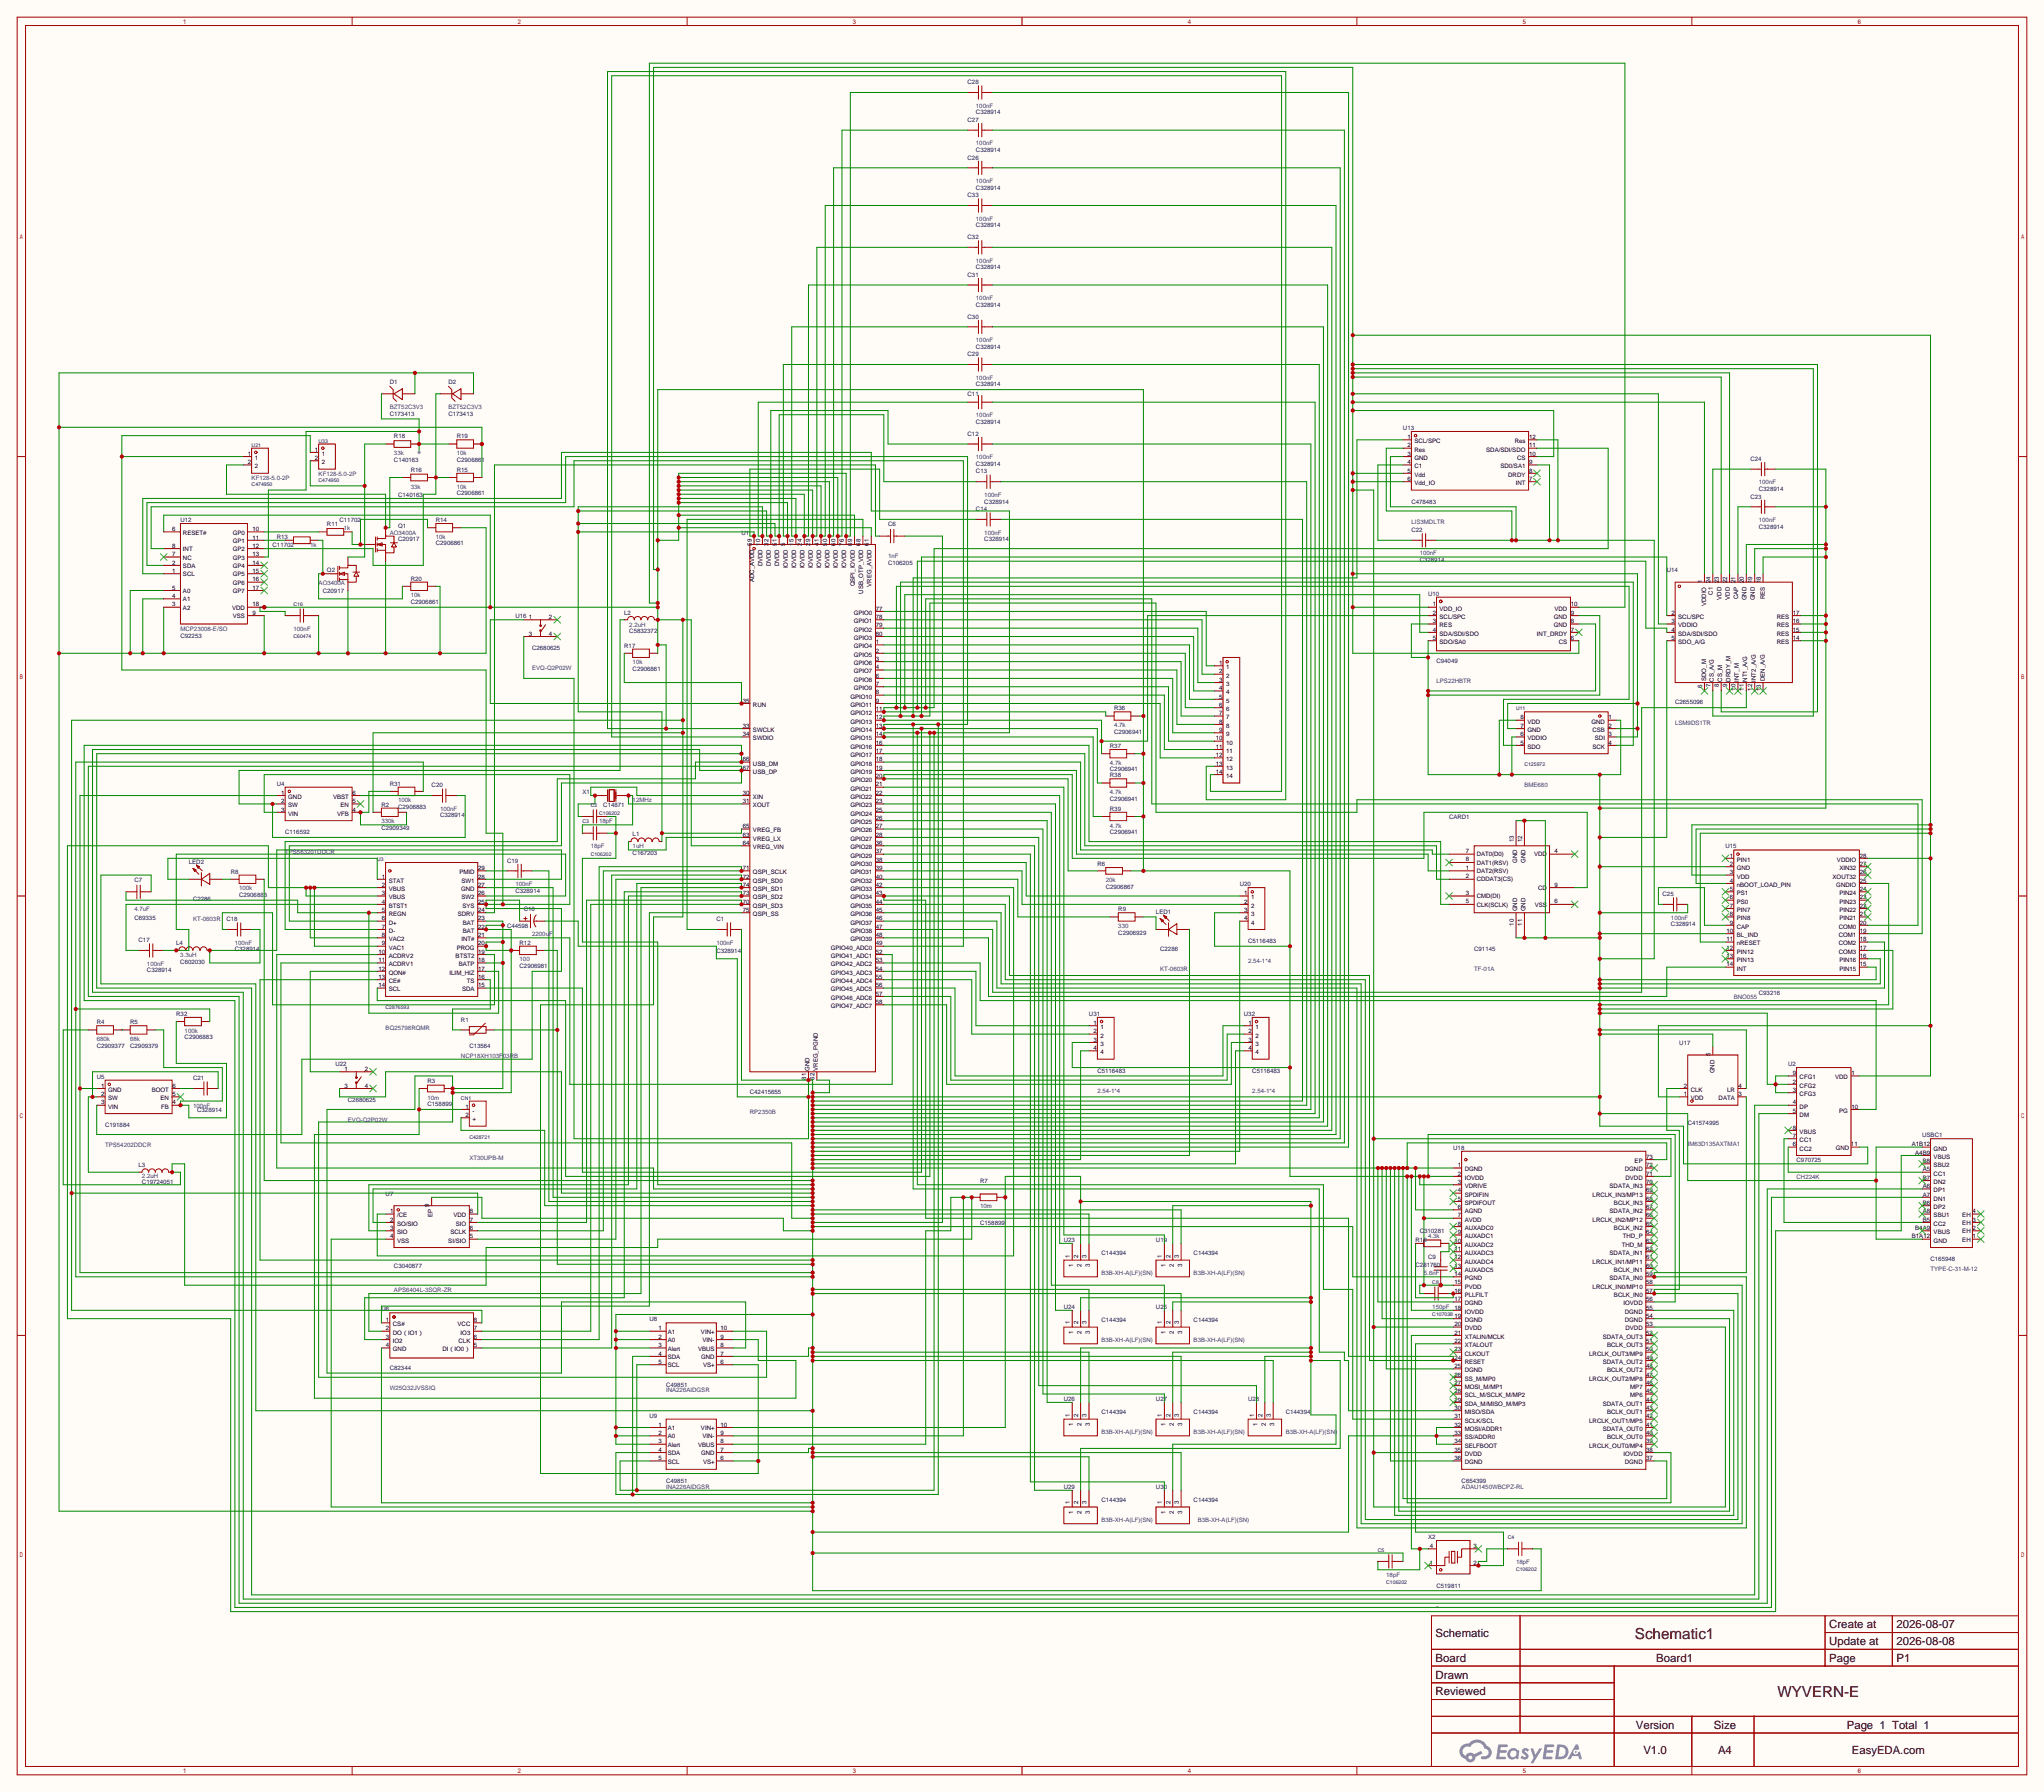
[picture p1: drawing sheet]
<svg xmlns="http://www.w3.org/2000/svg" width="620mm" height="544mm" viewBox="0 0 620 544" stroke-linecap="round" stroke-linejoin="round" font-family="sans-serif">
<defs><g id="words">
<g font-size="4.6">
<text x="495.9" y="497.3">Schematic1</text>
<text x="539.2" y="515.1">WYVERN-E</text>
</g>
<g font-size="3.5">
<text x="435.5" y="496.7">Schematic</text>
<text x="554.9" y="494.2">Create at</text>
<text x="575.3" y="494.2">2026-08-07</text>
<text x="554.9" y="499.2">Update at</text>
<text x="575.3" y="499.2">2026-08-08</text>
<text x="435.5" y="504.3">Board</text>
<text x="435.5" y="509.4">Drawn</text>
<text x="502.4" y="504.3">Board1</text>
<text x="575.3" y="504.3">P1</text>
<text x="435.5" y="514.5">Reviewed</text>
<text x="496.2" y="524.6">Version</text>
<text x="519.9" y="524.6">Size</text>
<text x="498.5" y="532.3">V1.0</text>
<text x="521.1" y="532.3">A4</text>
</g>
<g font-size="3.4">
<text x="554.9" y="504.3">Page</text>
<text x="560.2" y="524.6">Page 1 Total 1</text>
<text x="561.7" y="532.2">EasyEDA.com</text>
</g>
<g font-size="1.8" fill="#000080">
<text x="293.5" y="25.6">C28</text>
<text x="296" y="34.7">C328914</text>
<text x="293.5" y="37">C27</text>
<text x="296" y="46.1">C328914</text>
<text x="293.5" y="48.4">C26</text>
<text x="293.5" y="59.9">C33</text>
<text x="296" y="57.6">C328914</text>
<text x="296" y="69">C328914</text>
<text x="293.5" y="72.6">C32</text>
<text x="293.5" y="84">C31</text>
<text x="296" y="81.7">C328914</text>
<text x="296" y="93.1">C328914</text>
<text x="293.5" y="96.7">C30</text>
<text x="296" y="105.8">C328914</text>
<text x="293.5" y="108.1">C29</text>
<text x="118.2" y="116.5">D1</text>
<text x="136" y="116.5">D2</text>
<text x="296" y="117.3">C328914</text>
<text x="293.5" y="120.3">C11</text>
<text x="118.2" y="126.2">C173413</text>
<text x="136" y="126.2">C173413</text>
<text x="296" y="128.7">C328914</text>
<text x="425.6" y="130.5">U13</text>
<text x="119.5" y="133">R18</text>
<text x="138.6" y="133">R19</text>
<text x="293.5" y="132.3">C12</text>
<text x="119.5" y="140.1">C140163</text>
<text x="124.6" y="143.2">R16</text>
<text x="138.6" y="140.1">C2906861</text>
<text x="138.6" y="143.2">R15</text>
<text x="296" y="143.7">C13</text>
<text x="296" y="141.4">C328914</text>
<text x="531" y="139.9">C24</text>
<text x="533.5" y="149">C328914</text>
<text x="120.8" y="150.8">C140163</text>
<text x="138.6" y="150.3">C2906861</text>
<text x="296" y="155.1">C14</text>
<text x="298.6" y="152.8">C328914</text>
<text x="428.1" y="152.8">C478483</text>
<text x="531" y="151.3">C23</text>
<text x="54.7" y="158.4">U12</text>
<text x="99.2" y="159.7">R11</text>
<text x="103" y="158.4">C11702</text>
<text x="120.8" y="160.2">Q1</text>
<text x="132.2" y="158.4">R14</text>
<text x="269.4" y="159.7">C6</text>
<text x="428.1" y="161.5">C22</text>
<text x="533.5" y="160.4">C328914</text>
<text x="82.7" y="166">C11702</text>
<text x="83.9" y="163.5">R13</text>
<text x="120.8" y="164.3">C20917</text>
<text x="132.2" y="165.5">C2906861</text>
<text x="224.9" y="162.2">U1</text>
<text x="298.6" y="164.3">C328914</text>
<text x="99.2" y="173.7">Q2</text>
<text x="269.4" y="171.4">C106205</text>
<text x="430.7" y="170.6">C328914</text>
<text x="505.6" y="173.7">U14</text>
<text x="124.6" y="176.2">R20</text>
<text x="97.9" y="180">C20917</text>
<text x="124.6" y="183.3">C2906861</text>
<text x="433.2" y="180.8">U10</text>
<text x="156.3" y="187.6">U16</text>
<text x="189.4" y="186.6">L2</text>
<text x="54.7" y="193.5">C92253</text>
<text x="161.4" y="197.3">C2680625</text>
<text x="189.4" y="196.5">R17</text>
<text x="190.9" y="192.2">C5832372</text>
<text x="191.9" y="203.6">C2906861</text>
<text x="435.7" y="201.1">C94049</text>
<text x="337.9" y="215.6">R36</text>
<text x="508.1" y="213.8">C2655096</text>
<text x="336.7" y="227">R37</text>
<text x="337.9" y="222.7">C2906941</text>
<text x="83.9" y="238.4">U4</text>
<text x="118.2" y="238.4">R31</text>
<text x="130.9" y="238.9">C20</text>
<text x="336.7" y="234.1">C2906941</text>
<text x="336.7" y="235.9">R38</text>
<text x="115.7" y="244.8">R2</text>
<text x="120.8" y="245.5">C2906883</text>
<text x="176.7" y="241">X1</text>
<text x="183" y="244.8">C14871</text>
<text x="336.7" y="243">C2906941</text>
<text x="115.7" y="251.9">C2909349</text>
<text x="133.5" y="248.1">C328914</text>
<text x="336.7" y="246">R39</text>
<text x="439.5" y="248.6">CARD1</text>
<text x="86.5" y="253.2">C116592</text>
<text x="191.9" y="253.7">L1</text>
<text x="336.7" y="253.2">C2906941</text>
<text x="523.4" y="257.5">U15</text>
<text x="57.3" y="262">LED2</text>
<text x="153.8" y="261.8">C19</text>
<text x="191.9" y="259.5">C167203</text>
<text x="332.9" y="262.8">R6</text>
<text x="40.8" y="267.6">C7</text>
<text x="70" y="265.1">R8</text>
<text x="335.4" y="269.7">C2906867</text>
<text x="376" y="268.9">U20</text>
<text x="58.5" y="273.5">C2286</text>
<text x="72.5" y="272.2">C2906883</text>
<text x="156.3" y="270.9">C328914</text>
<text x="504.3" y="272">C25</text>
<text x="40.8" y="279.1">C69335</text>
<text x="68.7" y="279.6">C18</text>
<text x="153.8" y="281.6">C44598</text>
<text x="158.9" y="276.5">C10</text>
<text x="217.3" y="279.6">C1</text>
<text x="339.2" y="276.5">R9</text>
<text x="350.6" y="277.3">LED1</text>
<text x="506.9" y="281.1">C328914</text>
<text x="42" y="285.9">C17</text>
<text x="53.5" y="286.9">L4</text>
<text x="157.6" y="286.7">R12</text>
<text x="339.2" y="283.6">C2906929</text>
<text x="378.6" y="286.2">C5116483</text>
<text x="54.7" y="292.5">C602030</text>
<text x="71.2" y="288.7">C328914</text>
<text x="157.6" y="293.8">C2906981</text>
<text x="217.3" y="289.2">C328914</text>
<text x="351.9" y="288.7">C2286</text>
<text x="447.2" y="288.7">C91145</text>
<text x="44.6" y="295.1">C328914</text>
<text x="533.5" y="301.9">C93216</text>
<text x="29.3" y="310.8">R4</text>
<text x="39.5" y="310.8">R5</text>
<text x="53.5" y="308.3">R32</text>
<text x="139.8" y="310.1">R1</text>
<text x="330.3" y="308.3">U31</text>
<text x="377.3" y="308.3">U32</text>
<text x="29.3" y="317.9">C2909377</text>
<text x="39.5" y="317.9">C2909379</text>
<text x="56" y="315.4">C2906883</text>
<text x="142.4" y="317.9">C13564</text>
<text x="509.4" y="317.2">U17</text>
<text x="101.7" y="323.5">U22</text>
<text x="542.4" y="323.5">U2</text>
<text x="29.3" y="327.3">U5</text>
<text x="58.5" y="327.8">C21</text>
<text x="129.7" y="328.6">R3</text>
<text x="332.9" y="325.5">C5116483</text>
<text x="379.9" y="325.5">C5116483</text>
<text x="105.5" y="334.4">C2680625</text>
<text x="129.7" y="335.7">C158899</text>
<text x="227.5" y="331.9">C42415655</text>
<text x="59.8" y="337.5">C328914</text>
<text x="511.9" y="341.5">C41574995</text>
<text x="31.9" y="342.1">C191884</text>
<text x="583.1" y="345.1">USBC1</text>
<text x="440.8" y="348.9">U18</text>
<text x="545" y="352.7">C970725</text>
<text x="42" y="354.2">L3</text>
<text x="43.1" y="359.4">C19724051</text>
<text x="297.3" y="359.1">R7</text>
<text x="117" y="362.9">U7</text>
<text x="297.3" y="371.8">C158899</text>
<text x="322.7" y="376.9">U23</text>
<text x="350.6" y="376.9">U19</text>
<text x="429.4" y="376.9">R10</text>
<text x="430.7" y="374.3">C310281</text>
<text x="334.1" y="380.9">C144394</text>
<text x="362.1" y="380.9">C144394</text>
<text x="433.2" y="381.9">C9</text>
<text x="585.6" y="382.7">C165948</text>
<text x="119.5" y="384.7">C3040877</text>
<text x="429.4" y="384.5">C281760</text>
<text x="115.7" y="397.9">U6</text>
<text x="197" y="401">U8</text>
<text x="322.7" y="397.2">U24</text>
<text x="334.1" y="401.2">C144394</text>
<text x="350.6" y="397.2">U25</text>
<text x="362.1" y="401.2">C144394</text>
<text x="118.2" y="415.7">C82344</text>
<text x="202.1" y="420.8">C49851</text>
<text x="322.7" y="425.1">U26</text>
<text x="350.6" y="425.1">U27</text>
<text x="378.6" y="425.1">U28</text>
<text x="197" y="430.2">U9</text>
<text x="334.1" y="429.2">C144394</text>
<text x="362.1" y="429.2">C144394</text>
<text x="390" y="429.2">C144394</text>
<text x="202.1" y="450">C49851</text>
<text x="322.7" y="451.8">U29</text>
<text x="334.1" y="455.8">C144394</text>
<text x="350.6" y="451.8">U30</text>
<text x="362.1" y="455.8">C144394</text>
<text x="443.4" y="450">C654399</text>
<text x="433.2" y="467">X2</text>
<text x="435.7" y="481.8">C519811</text>
</g>
<g font-size="1.8" fill="#00f">
<text x="296" y="32.7">100nF</text>
<text x="296" y="44.1">100nF</text>
<text x="296" y="55.5">100nF</text>
<text x="296" y="67">100nF</text>
<text x="296" y="79.7">100nF</text>
<text x="296" y="91.1">100nF</text>
<text x="296" y="103.8">100nF</text>
<text x="296" y="115.2">100nF</text>
<text x="118.2" y="124.1">BZT52C3V3</text>
<text x="136" y="124.1">BZT52C3V3</text>
<text x="296" y="126.7">100nF</text>
<text x="119.5" y="138.1">33k</text>
<text x="138.6" y="138.1">10k</text>
<text x="296" y="139.4">100nF</text>
<text x="76.3" y="145.7">KF128-5.0-2P</text>
<text x="96.6" y="144.4">KF128-5.0-2P</text>
<text x="124.6" y="148.3">33k</text>
<text x="138.6" y="148.3">10k</text>
<text x="533.5" y="147">100nF</text>
<text x="298.6" y="150.8">100nF</text>
<text x="104.3" y="161">1k</text>
<text x="428.1" y="158.9">LIS3MDLTR</text>
<text x="533.5" y="158.4">100nF</text>
<text x="94.1" y="166">1k</text>
<text x="118.2" y="162.2">AO3400A</text>
<text x="132.2" y="163.5">10k</text>
<text x="298.6" y="162.2">100nF</text>
<text x="269.4" y="169.3">1nF</text>
<text x="430.7" y="168.6">100nF</text>
<text x="96.6" y="177.5">AO3400A</text>
<text x="124.6" y="181.3">10k</text>
<text x="54.7" y="191.4">MCP23008-E/SO</text>
<text x="89" y="191.4">100nF</text>
<text x="190.9" y="190.2">2.2uH</text>
<text x="161.4" y="203.4">EVQ-Q2P02W</text>
<text x="191.9" y="201.6">10k</text>
<text x="435.7" y="207.2">LPS22HBTR</text>
<text x="337.9" y="220.6">4.7k</text>
<text x="508.1" y="219.9">LSM9DS1TR</text>
<text x="336.7" y="232.1">4.7k</text>
<text x="462.4" y="238.9">BME680</text>
<text x="120.8" y="243.5">100k</text>
<text x="191.9" y="243.5">12MHz</text>
<text x="336.7" y="241">4.7k</text>
<text x="115.7" y="249.9">330k</text>
<text x="133.5" y="246">100nF</text>
<text x="181.7" y="249.9">18pF</text>
<text x="336.7" y="251.1">4.7k</text>
<text x="179.2" y="257.5">18pF</text>
<text x="191.9" y="257.5">1uH</text>
<text x="86.5" y="259.3">TPS563201DDCR</text>
<text x="156.3" y="268.9">100nF</text>
<text x="335.4" y="267.6">20k</text>
<text x="72.5" y="270.2">100k</text>
<text x="40.8" y="276.5">4.7uF</text>
<text x="58.5" y="279.6">KT-0603R</text>
<text x="339.2" y="281.6">330</text>
<text x="506.9" y="279.1">100nF</text>
<text x="71.2" y="286.7">100nF</text>
<text x="161.4" y="284.1">2200uF</text>
<text x="217.3" y="286.7">100nF</text>
<text x="44.6" y="293">100nF</text>
<text x="54.7" y="290.4">3.3uH</text>
<text x="157.6" y="291.8">100</text>
<text x="378.6" y="292.3">2.54-1*4</text>
<text x="351.9" y="294.8">KT-0603R</text>
<text x="447.2" y="294.8">TF-01A</text>
<text x="525.9" y="303.2">BNO055</text>
<text x="29.3" y="315.9">680k</text>
<text x="39.5" y="315.9">68k</text>
<text x="56" y="313.4">100k</text>
<text x="117" y="312.6">BQ25798RQMR</text>
<text x="139.8" y="321">NCP18XH103F03RB</text>
<text x="129.7" y="333.7">10m</text>
<text x="332.9" y="331.6">2.54-1*4</text>
<text x="379.9" y="331.6">2.54-1*4</text>
<text x="58.5" y="336.2">100nF</text>
<text x="105.5" y="340.5">EVQ-Q2P02W</text>
<text x="227.5" y="338">RP2350B</text>
<text x="511.9" y="347.6">IM63D135AXTMA1</text>
<text x="31.9" y="348.2">TPS54202DDCR</text>
<text x="142.4" y="352">XT30UPB-M</text>
<text x="43.1" y="357.4">2.2uH</text>
<text x="545" y="357.8">CH224K</text>
<text x="297.3" y="366.7">10m</text>
<text x="433.2" y="375.6">4.3k</text>
<text x="334.1" y="387">B3B-XH-A(LF)(SN)</text>
<text x="362.1" y="387">B3B-XH-A(LF)(SN)</text>
<text x="431.9" y="387">5.6nF</text>
<text x="585.6" y="385.7">TYPE-C-31-M-12</text>
<text x="119.5" y="392.1">APS6404L-3SQR-ZR</text>
<text x="434.5" y="397.2">150pF</text>
<text x="334.1" y="407.3">B3B-XH-A(LF)(SN)</text>
<text x="362.1" y="407.3">B3B-XH-A(LF)(SN)</text>
<text x="118.2" y="421.8">W25Q32JVSSIQ</text>
<text x="202.1" y="422.6">INA226AIDGSR</text>
<text x="334.1" y="435.3">B3B-XH-A(LF)(SN)</text>
<text x="362.1" y="435.3">B3B-XH-A(LF)(SN)</text>
<text x="390" y="435.3">B3B-XH-A(LF)(SN)</text>
<text x="202.1" y="451.8">INA226AIDGSR</text>
<text x="443.4" y="451.8">ADAU1450WBCPZ-RL</text>
<text x="334.1" y="461.9">B3B-XH-A(LF)(SN)</text>
<text x="363.3" y="461.9">B3B-XH-A(LF)(SN)</text>
<text x="420.5" y="478.5">18pF</text>
<text x="459.9" y="474.6">18pF</text>
<text x="435.7" y="487.9">-</text>
</g>
<g font-size="1.8">
<text x="95.5" y="137.1">1</text>
<text x="427" y="133.2">1</text>
<text x="427" y="135.8">2</text>
<text x="429.1" y="134.5">SCL/SPC</text>
<text x="429.1" y="137.1">Res</text>
<text x="450.8" y="137.1">SDA/SDI/SDO</text>
<text x="459.5" y="134.5">Res</text>
<text x="463.8" y="135.8">11</text>
<text x="463.8" y="133.2">12</text>
<text x="75.2" y="138.3">1</text>
<text x="75.2" y="140.9">2</text>
<text x="77.3" y="139.6">1</text>
<text x="77.3" y="142.1">2</text>
<text x="95.5" y="139.6">2</text>
<text x="97.6" y="138.3">1</text>
<text x="97.6" y="140.9">2</text>
<text x="427" y="138.3">3</text>
<text x="427" y="140.9">4</text>
<text x="427" y="143.4">5</text>
<text x="429.1" y="139.6">GND</text>
<text x="429.1" y="142.1">C1</text>
<text x="455.1" y="142.1">SD0/SA1</text>
<text x="460.2" y="139.6">CS</text>
<text x="463.8" y="143.4">8</text>
<text x="463.8" y="140.9">9</text>
<text x="463.8" y="138.3">10</text>
<text x="427" y="145.9">6</text>
<text x="429.1" y="144.7">Vdd</text>
<text x="429.1" y="147.2">Vdd_IO</text>
<text x="457.5" y="144.7">DRDY</text>
<text x="459.8" y="147.2">INT</text>
<text x="463.8" y="145.9">7</text>
<text x="52.2" y="161.2">6</text>
<text x="76.6" y="161.2">10</text>
<text x="52.2" y="166.3">8</text>
<text x="55.5" y="162.2">RESET#</text>
<text x="55.5" y="167.3">INT</text>
<text x="70.6" y="162.2">GP0</text>
<text x="70.6" y="164.7">GP1</text>
<text x="70.6" y="167.3">GP2</text>
<text x="76.6" y="163.7">11</text>
<text x="76.6" y="166.3">12</text>
<text x="228" y="165.6" transform="rotate(-90 228 165.6)">59</text>
<text x="230.6" y="165.6" transform="rotate(-90 230.6 165.6)">10</text>
<text x="233.1" y="165.6" transform="rotate(-90 233.1 165.6)">32</text>
<text x="235.6" y="165.6" transform="rotate(-90 235.6 165.6)">51</text>
<text x="238.2" y="165.6" transform="rotate(-90 238.2 165.6)">5</text>
<text x="240.7" y="165.6" transform="rotate(-90 240.7 165.6)">15</text>
<text x="243.3" y="165.6" transform="rotate(-90 243.3 165.6)">24</text>
<text x="245.8" y="165.6" transform="rotate(-90 245.8 165.6)">29</text>
<text x="248.3" y="165.6" transform="rotate(-90 248.3 165.6)">41</text>
<text x="250.9" y="165.6" transform="rotate(-90 250.9 165.6)">50</text>
<text x="253.4" y="165.6" transform="rotate(-90 253.4 165.6)">60</text>
<text x="256" y="165.6" transform="rotate(-90 256 165.6)">76</text>
<text x="258.5" y="165.6" transform="rotate(-90 258.5 165.6)">69</text>
<text x="261" y="165.6" transform="rotate(-90 261 165.6)">68</text>
<text x="263.6" y="165.6" transform="rotate(-90 263.6 165.6)">61</text>
<text x="52.2" y="171.3">2</text>
<text x="52.2" y="173.9">1</text>
<text x="52.2" y="168.8">7</text>
<text x="55.5" y="172.4">SDA</text>
<text x="55.5" y="169.8">NC</text>
<text x="70.6" y="169.8">GP3</text>
<text x="70.6" y="172.4">GP4</text>
<text x="76.6" y="168.8">13</text>
<text x="76.6" y="171.3">14</text>
<text x="76.6" y="173.9">15</text>
<text x="231.3" y="171.9" transform="rotate(-90 231.3 171.9)">DVDD</text>
<text x="233.9" y="171.9" transform="rotate(-90 233.9 171.9)">DVDD</text>
<text x="236.4" y="171.9" transform="rotate(-90 236.4 171.9)">DVDD</text>
<text x="238.9" y="172.5" transform="rotate(-90 238.9 172.5)">IOVDD</text>
<text x="241.5" y="172.5" transform="rotate(-90 241.5 172.5)">IOVDD</text>
<text x="244" y="172.5" transform="rotate(-90 244 172.5)">IOVDD</text>
<text x="246.6" y="172.5" transform="rotate(-90 246.6 172.5)">IOVDD</text>
<text x="249.1" y="172.5" transform="rotate(-90 249.1 172.5)">IOVDD</text>
<text x="251.6" y="172.5" transform="rotate(-90 251.6 172.5)">IOVDD</text>
<text x="254.2" y="172.5" transform="rotate(-90 254.2 172.5)">IOVDD</text>
<text x="256.7" y="172.5" transform="rotate(-90 256.7 172.5)">IOVDD</text>
<text x="52.2" y="179">5</text>
<text x="55.5" y="180">A0</text>
<text x="55.5" y="174.9">SCL</text>
<text x="70.6" y="174.9">GP5</text>
<text x="70.6" y="177.4">GP6</text>
<text x="70.6" y="180">GP7</text>
<text x="76.6" y="176.4">16</text>
<text x="76.6" y="179">17</text>
<text x="228.8" y="176.7" transform="rotate(-90 228.8 176.7)">ADC_AVDD</text>
<text x="259.3" y="177.9" transform="rotate(-90 259.3 177.9)">QSPI_IOVDD</text>
<text x="264.3" y="178" transform="rotate(-90 264.3 178)">VREG_AVDD</text>
<text x="516.3" y="177" transform="rotate(-90 516.3 177)">1</text>
<text x="518.8" y="177" transform="rotate(-90 518.8 177)">24</text>
<text x="521.4" y="177" transform="rotate(-90 521.4 177)">23</text>
<text x="523.9" y="177" transform="rotate(-90 523.9 177)">22</text>
<text x="526.5" y="177" transform="rotate(-90 526.5 177)">21</text>
<text x="529" y="177" transform="rotate(-90 529 177)">20</text>
<text x="531.5" y="177" transform="rotate(-90 531.5 177)">19</text>
<text x="534.1" y="177" transform="rotate(-90 534.1 177)">18</text>
<text x="52.2" y="181.5">4</text>
<text x="52.2" y="184">3</text>
<text x="55.5" y="182.5">A1</text>
<text x="55.5" y="185.1">A2</text>
<text x="70.4" y="185.1">VDD</text>
<text x="76.6" y="184">18</text>
<text x="261.8" y="180.2" transform="rotate(-90 261.8 180.2)">USB_OTP_VDD</text>
<text x="265.7" y="185.3">77</text>
<text x="434.6" y="184">1</text>
<text x="436.7" y="185.3">VDD_IO</text>
<text x="471.5" y="185.3">VDD</text>
<text x="476.5" y="184">10</text>
<text x="517.6" y="183.9" transform="rotate(-90 517.6 183.9)">VDDIO</text>
<text x="519.6" y="180.4" transform="rotate(-90 519.6 180.4)">C1</text>
<text x="522.1" y="182" transform="rotate(-90 522.1 182)">VDD</text>
<text x="524.7" y="182" transform="rotate(-90 524.7 182)">VDD</text>
<text x="527.2" y="181.9" transform="rotate(-90 527.2 181.9)">CAP</text>
<text x="529.8" y="182.2" transform="rotate(-90 529.8 182.2)">GND</text>
<text x="532.3" y="182.2" transform="rotate(-90 532.3 182.2)">GND</text>
<text x="535.4" y="181.9" transform="rotate(-90 535.4 181.9)">RES</text>
<text x="70.6" y="187.6">VSS</text>
<text x="76.6" y="186.6">9</text>
<text x="160.4" y="187.9">1</text>
<text x="166.5" y="187.9">2</text>
<text x="259" y="191.7">GPIO2</text>
<text x="259" y="189.1">GPIO1</text>
<text x="259" y="186.6">GPIO0</text>
<text x="265.7" y="190.4">79</text>
<text x="265.7" y="187.9">78</text>
<text x="434.6" y="186.6">2</text>
<text x="434.6" y="189.1">3</text>
<text x="434.6" y="191.7">4</text>
<text x="436.7" y="187.9">SCL/SPC</text>
<text x="436.7" y="190.4">RES</text>
<text x="471.3" y="190.4">GND</text>
<text x="471.3" y="187.9">GND</text>
<text x="476.5" y="191.7">7</text>
<text x="476.5" y="189.1">8</text>
<text x="476.5" y="186.6">9</text>
<text x="507" y="186.6">2</text>
<text x="507" y="189.1">3</text>
<text x="507" y="191.7">4</text>
<text x="509.1" y="187.9">SCL/SPC</text>
<text x="509.1" y="190.4">VDDIO</text>
<text x="538.9" y="190.4">RES</text>
<text x="538.9" y="187.9">RES</text>
<text x="543.8" y="191.7">15</text>
<text x="543.8" y="189.1">16</text>
<text x="543.8" y="186.6">17</text>
<text x="160.4" y="192.9">3</text>
<text x="166.5" y="192.9">4</text>
<text x="259" y="196.7">GPIO4</text>
<text x="259" y="194.2">GPIO3</text>
<text x="265.7" y="195.5">1</text>
<text x="265.7" y="192.9">80</text>
<text x="434.6" y="194.2">5</text>
<text x="436.7" y="192.9">SDA/SDI/SDO</text>
<text x="436.7" y="195.5">SDO/SA0</text>
<text x="466.2" y="192.9">INT_DRDY</text>
<text x="472.9" y="195.5">CS</text>
<text x="476.5" y="194.2">6</text>
<text x="507" y="194.2">5</text>
<text x="509.1" y="192.9">SDA/SDI/SDO</text>
<text x="509.1" y="195.5">SDO_A/G</text>
<text x="538.9" y="195.5">RES</text>
<text x="538.9" y="192.9">RES</text>
<text x="543.8" y="194.2">14</text>
<text x="259" y="201.8">GPIO6</text>
<text x="259" y="199.3">GPIO5</text>
<text x="265.7" y="203.1">4</text>
<text x="265.7" y="200.6">3</text>
<text x="265.7" y="198">2</text>
<text x="369.8" y="201.8">1</text>
<text x="371.9" y="203.1">1</text>
<text x="259" y="209.4">GPIO9</text>
<text x="259" y="206.9">GPIO8</text>
<text x="259" y="204.4">GPIO7</text>
<text x="265.7" y="208.2">7</text>
<text x="265.7" y="205.6">6</text>
<text x="369.8" y="204.4">2</text>
<text x="369.8" y="206.9">3</text>
<text x="369.8" y="209.4">4</text>
<text x="371.9" y="205.6">2</text>
<text x="371.9" y="208.2">3</text>
<text x="516.3" y="208.8" transform="rotate(-90 516.3 208.8)">6</text>
<text x="517.6" y="206.7" transform="rotate(-90 517.6 206.7)">SDO_M</text>
<text x="518.8" y="208.5" transform="rotate(-90 518.8 208.5)">7</text>
<text x="519.9" y="206.9" transform="rotate(-90 519.9 206.9)">CS_A/G</text>
<text x="521.4" y="208.5" transform="rotate(-90 521.4 208.5)">8</text>
<text x="522.4" y="206.9" transform="rotate(-90 522.4 206.9)">CS_M</text>
<text x="523.9" y="208.5" transform="rotate(-90 523.9 208.5)">9</text>
<text x="524.9" y="206.9" transform="rotate(-90 524.9 206.9)">DRDY_M</text>
<text x="526.5" y="209.6" transform="rotate(-90 526.5 209.6)">10</text>
<text x="527.5" y="206.9" transform="rotate(-90 527.5 206.9)">INT_M</text>
<text x="529" y="209.6" transform="rotate(-90 529 209.6)">11</text>
<text x="530" y="206.9" transform="rotate(-90 530 206.9)">NT1_A/G</text>
<text x="531.5" y="209.6" transform="rotate(-90 531.5 209.6)">12</text>
<text x="532.6" y="206.9" transform="rotate(-90 532.6 206.9)">INT2_A/G</text>
<text x="534.1" y="209.8" transform="rotate(-90 534.1 209.8)">13</text>
<text x="535.4" y="206.7" transform="rotate(-90 535.4 206.7)">DEN_A/G</text>
<text x="225.3" y="213.3">35</text>
<text x="228.4" y="214.5">RUN</text>
<text x="257.9" y="214.5">GPIO11</text>
<text x="257.9" y="212">GPIO10</text>
<text x="265.7" y="215.8">11</text>
<text x="265.7" y="213.3">9</text>
<text x="265.7" y="210.7">8</text>
<text x="369.8" y="212">5</text>
<text x="369.8" y="214.5">6</text>
<text x="371.9" y="210.7">4</text>
<text x="371.9" y="213.3">5</text>
<text x="371.9" y="215.8">6</text>
<text x="225.3" y="220.9">33</text>
<text x="257.9" y="219.6">GPIO13</text>
<text x="257.9" y="217.1">GPIO12</text>
<text x="265.7" y="220.9">13</text>
<text x="265.7" y="218.3">12</text>
<text x="369.8" y="217.1">7</text>
<text x="369.8" y="219.6">8</text>
<text x="371.9" y="218.3">7</text>
<text x="371.9" y="220.9">8</text>
<text x="461.3" y="218.3">8</text>
<text x="461.3" y="220.9">7</text>
<text x="463.3" y="219.6">VDD</text>
<text x="482.8" y="219.6">GND</text>
<text x="487.9" y="220.9">2</text>
<text x="487.9" y="218.3">1</text>
<text x="225.3" y="223.4">34</text>
<text x="228.4" y="222.1">SWCLK</text>
<text x="228.4" y="224.7">SWDIO</text>
<text x="257.9" y="227.2">GPIO16</text>
<text x="257.9" y="224.7">GPIO15</text>
<text x="257.9" y="222.1">GPIO14</text>
<text x="265.7" y="226">16</text>
<text x="265.7" y="223.4">14</text>
<text x="368.8" y="224.7">10</text>
<text x="368.8" y="227.2">11</text>
<text x="369.8" y="222.1">9</text>
<text x="371.9" y="223.4">9</text>
<text x="371.9" y="226">10</text>
<text x="461.3" y="223.4">6</text>
<text x="461.3" y="226">5</text>
<text x="463.3" y="222.1">GND</text>
<text x="463.3" y="224.7">VDDIO</text>
<text x="463.3" y="227.2">SDO</text>
<text x="483.1" y="227.2">SCK</text>
<text x="483.1" y="222.1">CSB</text>
<text x="483.8" y="224.7">SDI</text>
<text x="487.9" y="226">4</text>
<text x="487.9" y="223.4">3</text>
<text x="225.3" y="231">66</text>
<text x="225.3" y="233.6">67</text>
<text x="228.4" y="232.3">USB_DM</text>
<text x="257.9" y="232.3">GPIO18</text>
<text x="257.9" y="229.8">GPIO17</text>
<text x="265.7" y="233.6">19</text>
<text x="265.7" y="231">18</text>
<text x="265.7" y="228.5">17</text>
<text x="368.8" y="229.8">12</text>
<text x="368.8" y="232.3">13</text>
<text x="371.9" y="228.5">11</text>
<text x="371.9" y="231">12</text>
<text x="371.9" y="233.6">13</text>
<text x="228.4" y="234.8">USB_DP</text>
<text x="257.9" y="239.9">GPIO21</text>
<text x="257.9" y="237.4">GPIO20</text>
<text x="257.9" y="234.8">GPIO19</text>
<text x="265.7" y="238.7">21</text>
<text x="265.7" y="236.1">20</text>
<text x="368.8" y="234.8">14</text>
<text x="371.9" y="236.1">14</text>
<text x="85.3" y="241.2">1</text>
<text x="85.3" y="243.7">2</text>
<text x="87.4" y="242.5">GND</text>
<text x="87.4" y="245">SW</text>
<text x="101" y="242.5">VBST</text>
<text x="103.3" y="245">EN</text>
<text x="106.9" y="243.7">5</text>
<text x="106.9" y="241.2">6</text>
<text x="225.3" y="241.2">30</text>
<text x="225.3" y="243.7">31</text>
<text x="228.4" y="242.5">XIN</text>
<text x="228.4" y="245">XOUT</text>
<text x="257.9" y="245">GPIO23</text>
<text x="257.9" y="242.5">GPIO22</text>
<text x="265.7" y="243.7">23</text>
<text x="265.7" y="241.2">22</text>
<text x="85.3" y="246.3">3</text>
<text x="87.4" y="247.5">VIN</text>
<text x="102.3" y="247.5">VFB</text>
<text x="106.9" y="246.3">4</text>
<text x="225.3" y="251.4">65</text>
<text x="257.9" y="250.1">GPIO25</text>
<text x="257.9" y="247.5">GPIO24</text>
<text x="265.7" y="251.4">27</text>
<text x="265.7" y="248.8">26</text>
<text x="265.7" y="246.3">25</text>
<text x="225.3" y="253.9">63</text>
<text x="225.3" y="256.4">64</text>
<text x="228.4" y="252.6">VREG_FB</text>
<text x="228.4" y="255.2">VREG_LX</text>
<text x="228.4" y="257.7">VREG_VIN</text>
<text x="257.9" y="257.7">GPIO28</text>
<text x="257.9" y="255.2">GPIO27</text>
<text x="257.9" y="252.6">GPIO26</text>
<text x="265.7" y="256.4">36</text>
<text x="265.7" y="253.9">28</text>
<text x="459.2" y="255.5" transform="rotate(-90 459.2 255.5)">13</text>
<text x="461.7" y="255.5" transform="rotate(-90 461.7 255.5)">12</text>
<text x="257.9" y="262.8">GPIO30</text>
<text x="257.9" y="260.2">GPIO29</text>
<text x="265.7" y="261.5">38</text>
<text x="265.7" y="259">37</text>
<text x="444.6" y="264">1</text>
<text x="444.6" y="258.9">7</text>
<text x="444.6" y="261.4">8</text>
<text x="447.9" y="259.9">DAT0(D0)</text>
<text x="447.9" y="262.4">DAT1(RSV)</text>
<text x="460.2" y="261.9" transform="rotate(-90 460.2 261.9)">GND</text>
<text x="462.7" y="261.9" transform="rotate(-90 462.7 261.9)">GND</text>
<text x="465.4" y="259.9">VDD</text>
<text x="471.6" y="258.9">4</text>
<text x="524.8" y="260.2">1</text>
<text x="524.8" y="262.8">2</text>
<text x="526.8" y="261.5">PIN1</text>
<text x="557.2" y="261.5">VDDIO</text>
<text x="564.1" y="262.8">27</text>
<text x="564.1" y="260.2">28</text>
<text x="115.8" y="266.6">1</text>
<text x="115.8" y="269.1">2</text>
<text x="117.9" y="267.9">STAT</text>
<text x="139.4" y="265.3">PMID</text>
<text x="140" y="267.9">SW1</text>
<text x="145" y="269.1">27</text>
<text x="145" y="266.6">28</text>
<text x="145" y="264.1">29</text>
<text x="225.3" y="264.1">71</text>
<text x="225.3" y="266.6">72</text>
<text x="225.3" y="269.1">74</text>
<text x="228.4" y="265.3">QSPI_SCLK</text>
<text x="228.4" y="267.9">QSPI_SD0</text>
<text x="257.9" y="267.9">GPIO32</text>
<text x="257.9" y="265.3">GPIO31</text>
<text x="265.7" y="269.1">42</text>
<text x="265.7" y="266.6">40</text>
<text x="265.7" y="264.1">39</text>
<text x="444.6" y="266.5">2</text>
<text x="447.9" y="265">DAT2(RSV)</text>
<text x="447.9" y="267.5">CDDAT3(CS)</text>
<text x="471.6" y="269">9</text>
<text x="524.8" y="265.3">3</text>
<text x="524.8" y="267.9">4</text>
<text x="526.8" y="264.1">GND</text>
<text x="526.8" y="266.6">VDD</text>
<text x="526.8" y="269.1">nBOOT_LOAD_PIN</text>
<text x="555.9" y="266.6">XOUT32</text>
<text x="557" y="269.1">GNDIO</text>
<text x="557.9" y="264.1">XIN32</text>
<text x="564.1" y="267.9">25</text>
<text x="564.1" y="265.3">26</text>
<text x="115.8" y="271.7">3</text>
<text x="115.8" y="274.2">4</text>
<text x="117.9" y="270.4">VBUS</text>
<text x="117.9" y="272.9">VBUS</text>
<text x="117.9" y="275.5">BTST1</text>
<text x="139.9" y="270.4">GND</text>
<text x="140" y="272.9">SW2</text>
<text x="140.3" y="275.5">SYS</text>
<text x="145" y="274.2">25</text>
<text x="145" y="271.7">26</text>
<text x="225.3" y="271.7">73</text>
<text x="225.3" y="274.2">70</text>
<text x="228.4" y="270.4">QSPI_SD1</text>
<text x="228.4" y="272.9">QSPI_SD2</text>
<text x="228.4" y="275.5">QSPI_SD3</text>
<text x="257.9" y="275.5">GPIO35</text>
<text x="257.9" y="272.9">GPIO34</text>
<text x="257.9" y="270.4">GPIO33</text>
<text x="265.7" y="274.2">44</text>
<text x="265.7" y="271.7">43</text>
<text x="377.4" y="271.7">1</text>
<text x="377.4" y="274.2">2</text>
<text x="379.5" y="272.9">1</text>
<text x="379.5" y="275.5">2</text>
<text x="444.6" y="271.6">3</text>
<text x="444.6" y="274.1">5</text>
<text x="447.9" y="272.6">CMD(DI)</text>
<text x="447.9" y="275.1">CLK(SCLK)</text>
<text x="465.6" y="275.1">VSS</text>
<text x="466.6" y="270">CD</text>
<text x="471.6" y="274.1">6</text>
<text x="524.8" y="270.4">5</text>
<text x="524.8" y="272.9">6</text>
<text x="524.8" y="275.5">7</text>
<text x="526.8" y="271.7">PS1</text>
<text x="526.8" y="274.2">PS0</text>
<text x="557.9" y="274.2">PIN23</text>
<text x="557.9" y="271.7">PIN24</text>
<text x="564.1" y="275.5">22</text>
<text x="564.1" y="272.9">23</text>
<text x="564.1" y="270.4">24</text>
<text x="115.8" y="276.8">5</text>
<text x="115.8" y="279.3">6</text>
<text x="115.8" y="281.8">7</text>
<text x="117.9" y="278">REGN</text>
<text x="117.9" y="280.6">D+</text>
<text x="138.8" y="278">SDRV</text>
<text x="140.4" y="280.6">BAT</text>
<text x="145" y="281.8">22</text>
<text x="145" y="279.3">23</text>
<text x="145" y="276.8">24</text>
<text x="225.3" y="276.8">75</text>
<text x="228.4" y="278">QSPI_SS</text>
<text x="257.9" y="280.6">GPIO37</text>
<text x="257.9" y="278">GPIO36</text>
<text x="265.7" y="281.8">47</text>
<text x="265.7" y="279.3">46</text>
<text x="265.7" y="276.8">45</text>
<text x="377.4" y="276.8">3</text>
<text x="377.4" y="279.3">4</text>
<text x="379.5" y="278">3</text>
<text x="379.5" y="280.6">4</text>
<text x="459.2" y="280.9" transform="rotate(-90 459.2 280.9)">10</text>
<text x="460.2" y="276.6" transform="rotate(-90 460.2 276.6)">GND</text>
<text x="461.7" y="280.9" transform="rotate(-90 461.7 280.9)">11</text>
<text x="462.7" y="276.6" transform="rotate(-90 462.7 276.6)">GND</text>
<text x="524.8" y="278">8</text>
<text x="524.8" y="280.6">9</text>
<text x="526.8" y="276.8">PIN7</text>
<text x="526.8" y="279.3">PIN8</text>
<text x="526.8" y="281.8">CAP</text>
<text x="557.7" y="281.8">COM0</text>
<text x="557.9" y="279.3">PIN21</text>
<text x="557.9" y="276.8">PIN22</text>
<text x="564.1" y="280.6">20</text>
<text x="564.1" y="278">21</text>
<text x="115.8" y="284.4">8</text>
<text x="115.8" y="286.9">9</text>
<text x="117.9" y="283.1">D-</text>
<text x="117.9" y="285.6">VAC2</text>
<text x="140" y="285.6">INT#</text>
<text x="140.4" y="283.1">BAT</text>
<text x="145" y="286.9">20</text>
<text x="145" y="284.4">21</text>
<text x="257.9" y="285.6">GPIO39</text>
<text x="257.9" y="283.1">GPIO38</text>
<text x="265.7" y="286.9">49</text>
<text x="265.7" y="284.4">48</text>
<text x="523.7" y="283.1">10</text>
<text x="523.7" y="285.6">11</text>
<text x="526.8" y="284.4">BL_IND</text>
<text x="526.8" y="286.9">nRESET</text>
<text x="557.7" y="286.9">COM2</text>
<text x="557.7" y="284.4">COM1</text>
<text x="564.1" y="285.6">18</text>
<text x="564.1" y="283.1">19</text>
<text x="114.8" y="289.5">10</text>
<text x="114.8" y="292">11</text>
<text x="117.9" y="288.2">VAC1</text>
<text x="117.9" y="290.7">ACDRV2</text>
<text x="117.9" y="293.3">ACDRV1</text>
<text x="138.2" y="290.7">BTST2</text>
<text x="138.5" y="288.2">PROG</text>
<text x="139.1" y="293.3">BATP</text>
<text x="145" y="292">18</text>
<text x="145" y="289.5">19</text>
<text x="252" y="293.3">GPIO42_ADC2</text>
<text x="252" y="290.7">GPIO41_ADC1</text>
<text x="252" y="288.2">GPIO40_ADC0</text>
<text x="265.7" y="292">53</text>
<text x="265.7" y="289.5">52</text>
<text x="523.7" y="288.2">12</text>
<text x="523.7" y="290.7">13</text>
<text x="523.7" y="293.3">14</text>
<text x="526.8" y="289.5">PIN12</text>
<text x="526.8" y="292">PIN13</text>
<text x="557.7" y="289.5">COM3</text>
<text x="557.9" y="292">PIN16</text>
<text x="564.1" y="293.3">15</text>
<text x="564.1" y="290.7">16</text>
<text x="564.1" y="288.2">17</text>
<text x="114.8" y="294.5">12</text>
<text x="114.8" y="297.1">13</text>
<text x="114.8" y="299.6">14</text>
<text x="117.9" y="295.8">QON#</text>
<text x="117.9" y="298.3">CE#</text>
<text x="136.4" y="295.8">ILIM_HIZ</text>
<text x="141.6" y="298.3">TS</text>
<text x="145" y="299.6">15</text>
<text x="145" y="297.1">16</text>
<text x="145" y="294.5">17</text>
<text x="252" y="298.3">GPIO44_ADC4</text>
<text x="252" y="295.8">GPIO43_ADC3</text>
<text x="265.7" y="299.6">56</text>
<text x="265.7" y="297.1">55</text>
<text x="265.7" y="294.5">54</text>
<text x="526.8" y="294.5">INT</text>
<text x="557.9" y="294.5">PIN15</text>
<text x="117.9" y="300.9">SCL</text>
<text x="140.2" y="300.9">SDA</text>
<text x="252" y="306">GPIO47_ADC7</text>
<text x="252" y="303.4">GPIO46_ADC6</text>
<text x="252" y="300.9">GPIO45_ADC5</text>
<text x="265.7" y="304.7">58</text>
<text x="265.7" y="302.2">57</text>
<text x="331.7" y="311">1</text>
<text x="378.7" y="311">1</text>
<text x="331.7" y="313.6">2</text>
<text x="331.7" y="316.1">3</text>
<text x="333.8" y="312.3">1</text>
<text x="333.8" y="314.9">2</text>
<text x="333.8" y="317.4">3</text>
<text x="378.7" y="313.6">2</text>
<text x="378.7" y="316.1">3</text>
<text x="380.8" y="312.3">1</text>
<text x="380.8" y="314.9">2</text>
<text x="380.8" y="317.4">3</text>
<text x="331.7" y="318.7">4</text>
<text x="333.8" y="319.9">4</text>
<text x="378.7" y="318.7">4</text>
<text x="380.8" y="319.9">4</text>
<text x="518.8" y="320.5" transform="rotate(-90 518.8 320.5)">5</text>
<text x="104.5" y="325">1</text>
<text x="110.6" y="325">2</text>
<text x="244.5" y="327.7" transform="rotate(-90 244.5 327.7)">81</text>
<text x="245.5" y="325" transform="rotate(-90 245.5 325)">GND</text>
<text x="247.1" y="327.7" transform="rotate(-90 247.1 327.7)">62</text>
<text x="248.1" y="325" transform="rotate(-90 248.1 325)">VREG_PGND</text>
<text x="520.1" y="325.7" transform="rotate(-90 520.1 325.7)">GND</text>
<text x="543.8" y="328.8">2</text>
<text x="543.8" y="326.3">9</text>
<text x="545.9" y="327.6">CFG1</text>
<text x="556.6" y="327.6">VDD</text>
<text x="561.6" y="326.3">1</text>
<text x="30.7" y="330.1">1</text>
<text x="30.7" y="332.6">2</text>
<text x="30.7" y="335.2">3</text>
<text x="32.8" y="331.4">GND</text>
<text x="32.8" y="333.9">SW</text>
<text x="46" y="331.4">BOOT</text>
<text x="48.7" y="333.9">EN</text>
<text x="52.3" y="335.2">4</text>
<text x="52.3" y="332.6">5</text>
<text x="52.3" y="330.1">6</text>
<text x="104.5" y="330.1">3</text>
<text x="110.6" y="330.1">4</text>
<text x="510.8" y="332.6">1</text>
<text x="510.8" y="330.1">2</text>
<text x="512.9" y="333.9">VDD</text>
<text x="512.9" y="331.4">CLK</text>
<text x="521.3" y="333.9">DATA</text>
<text x="523.9" y="331.4">LR</text>
<text x="527.3" y="332.6">3</text>
<text x="527.3" y="330.1">4</text>
<text x="543.8" y="331.4">3</text>
<text x="543.8" y="335.2">4</text>
<text x="545.9" y="330.1">CFG2</text>
<text x="545.9" y="332.6">CFG3</text>
<text x="32.8" y="336.4">VIN</text>
<text x="48.9" y="336.4">FB</text>
<text x="141.2" y="336.4">1</text>
<text x="141.2" y="339">2</text>
<text x="143.3" y="337.7">-</text>
<text x="143.3" y="340.3">+</text>
<text x="543.8" y="337.7">5</text>
<text x="545.9" y="336.4">DP</text>
<text x="545.9" y="339">DM</text>
<text x="557.9" y="337.7">PG</text>
<text x="561.6" y="336.4">10</text>
<text x="543.8" y="347.9">6</text>
<text x="543.8" y="345.3">7</text>
<text x="543.8" y="342.8">8</text>
<text x="545.9" y="346.6">CC1</text>
<text x="545.9" y="344.1">VBUS</text>
<text x="561.5" y="347.9">11</text>
<text x="579.9" y="347.9">A1B12</text>
<text x="495.8" y="353">EP</text>
<text x="499.4" y="351.7">73</text>
<text x="545.9" y="349.1">CC2</text>
<text x="556.9" y="348.9">GND</text>
<text x="581" y="350.4">A4B9</text>
<text x="583.2" y="353">B8</text>
<text x="586.5" y="349.1">GND</text>
<text x="586.5" y="351.7">VBUS</text>
<text x="442.2" y="354.2">1</text>
<text x="442.2" y="356.8">2</text>
<text x="442.2" y="359.3">3</text>
<text x="444.3" y="355.5">DGND</text>
<text x="444.3" y="358">IOVDD</text>
<text x="492.9" y="355.5">DGND</text>
<text x="493.1" y="358">DVDD</text>
<text x="499.4" y="359.3">70</text>
<text x="499.4" y="356.8">71</text>
<text x="499.4" y="354.2">72</text>
<text x="583.2" y="355.5">A5</text>
<text x="583.2" y="358">B7</text>
<text x="586.5" y="354.2">SBU2</text>
<text x="586.5" y="356.8">CC1</text>
<text x="586.5" y="359.3">DN2</text>
<text x="442.2" y="361.8">4</text>
<text x="442.2" y="364.4">5</text>
<text x="444.3" y="360.6">VDRIVE</text>
<text x="444.3" y="363.1">SPDIFIN</text>
<text x="444.3" y="365.7">SPDIFOUT</text>
<text x="483.1" y="363.1">LRCLK_IN3/MP13</text>
<text x="488.2" y="360.6">SDATA_IN3</text>
<text x="489.6" y="365.7">BCLK_IN3</text>
<text x="499.4" y="364.4">68</text>
<text x="499.4" y="361.8">69</text>
<text x="583.2" y="360.6">A6</text>
<text x="583.2" y="363.1">A7</text>
<text x="583.2" y="365.7">B6</text>
<text x="586.5" y="361.8">DP1</text>
<text x="586.5" y="364.4">DN1</text>
<text x="118.4" y="368.2">1</text>
<text x="118.4" y="370.7">2</text>
<text x="120.4" y="369.5">/CE</text>
<text x="130.2" y="366.4" transform="rotate(-90 130.2 366.4)">9</text>
<text x="131.2" y="369.3" transform="rotate(-90 131.2 369.3)">EP</text>
<text x="137.5" y="369.5">VDD</text>
<text x="142.5" y="370.7">7</text>
<text x="142.5" y="368.2">8</text>
<text x="442.2" y="366.9">6</text>
<text x="442.2" y="369.5">7</text>
<text x="444.3" y="368.2">AGND</text>
<text x="444.3" y="370.7">AVDD</text>
<text x="483.1" y="370.7">LRCLK_IN2/MP12</text>
<text x="488.2" y="368.2">SDATA_IN2</text>
<text x="499.4" y="369.5">66</text>
<text x="499.4" y="366.9">67</text>
<text x="583.2" y="368.2">A8</text>
<text x="583.2" y="370.7">B5</text>
<text x="586.5" y="366.9">DP2</text>
<text x="586.5" y="369.5">SBU1</text>
<text x="595.2" y="369.2">EH</text>
<text x="595.2" y="371.8">EH</text>
<text x="598.3" y="368.2">4</text>
<text x="598.3" y="370.7">3</text>
<text x="118.4" y="373.3">3</text>
<text x="118.4" y="375.8">4</text>
<text x="120.4" y="372">SO/SIO</text>
<text x="120.4" y="374.5">SIO</text>
<text x="120.4" y="377.1">VSS</text>
<text x="136" y="377.1">SI/SIO</text>
<text x="136.6" y="374.5">SCLK</text>
<text x="138.2" y="372">SIO</text>
<text x="142.5" y="375.8">5</text>
<text x="142.5" y="373.3">6</text>
<text x="441.2" y="377.1">10</text>
<text x="442.2" y="372">8</text>
<text x="442.2" y="374.5">9</text>
<text x="444.3" y="373.3">AUXADC0</text>
<text x="444.3" y="375.8">AUXADC1</text>
<text x="489.6" y="373.3">BCLK_IN2</text>
<text x="492.2" y="375.8">THD_P</text>
<text x="499.4" y="377.1">63</text>
<text x="499.4" y="374.5">64</text>
<text x="499.4" y="372">65</text>
<text x="579.9" y="375.8">B1A12</text>
<text x="581" y="373.3">B4A9</text>
<text x="586.5" y="372">CC2</text>
<text x="586.5" y="374.5">VBUS</text>
<text x="586.5" y="377.1">GND</text>
<text x="595.2" y="374.3">EH</text>
<text x="595.2" y="376.8">EH</text>
<text x="598.3" y="373.3">2</text>
<text x="598.3" y="375.8">1</text>
<text x="324.5" y="381.6" transform="rotate(-90 324.5 381.6)">1</text>
<text x="327.1" y="381.6" transform="rotate(-90 327.1 381.6)">2</text>
<text x="329.6" y="381.6" transform="rotate(-90 329.6 381.6)">3</text>
<text x="352.5" y="381.6" transform="rotate(-90 352.5 381.6)">1</text>
<text x="355" y="381.6" transform="rotate(-90 355 381.6)">2</text>
<text x="357.6" y="381.6" transform="rotate(-90 357.6 381.6)">3</text>
<text x="441.2" y="379.6">11</text>
<text x="441.2" y="382.2">12</text>
<text x="444.3" y="378.4">AUXADC2</text>
<text x="444.3" y="380.9">AUXADC3</text>
<text x="444.3" y="383.4">AUXADC4</text>
<text x="483.1" y="383.4">LRCLK_IN1/MP11</text>
<text x="488.2" y="380.9">SDATA_IN1</text>
<text x="491.9" y="378.4">THD_M</text>
<text x="499.4" y="382.2">61</text>
<text x="499.4" y="379.6">62</text>
<text x="325.5" y="384.4" transform="rotate(-90 325.5 384.4)">1</text>
<text x="328.1" y="384.4" transform="rotate(-90 328.1 384.4)">2</text>
<text x="330.6" y="384.4" transform="rotate(-90 330.6 384.4)">3</text>
<text x="353.5" y="384.4" transform="rotate(-90 353.5 384.4)">1</text>
<text x="356" y="384.4" transform="rotate(-90 356 384.4)">2</text>
<text x="358.6" y="384.4" transform="rotate(-90 358.6 384.4)">3</text>
<text x="441.2" y="384.7">13</text>
<text x="441.2" y="387.2">14</text>
<text x="441.2" y="389.8">15</text>
<text x="444.3" y="386">AUXADC5</text>
<text x="444.3" y="388.5">PGND</text>
<text x="488.2" y="388.5">SDATA_IN0</text>
<text x="489.6" y="386">BCLK_IN1</text>
<text x="499.4" y="389.8">58</text>
<text x="499.4" y="387.2">59</text>
<text x="499.4" y="384.7">60</text>
<text x="441.2" y="392.3">16</text>
<text x="441.2" y="394.9">17</text>
<text x="444.3" y="391.1">PVDD</text>
<text x="444.3" y="393.6">PLLFILT</text>
<text x="483.1" y="391.1">LRCLK_IN0/MP10</text>
<text x="489.6" y="393.6">BCLK_IN0</text>
<text x="499.4" y="394.9">56</text>
<text x="499.4" y="392.3">57</text>
<text x="117.1" y="401.2">1</text>
<text x="143.8" y="401.2">8</text>
<text x="324.5" y="401.9" transform="rotate(-90 324.5 401.9)">1</text>
<text x="327.1" y="401.9" transform="rotate(-90 327.1 401.9)">2</text>
<text x="329.6" y="401.9" transform="rotate(-90 329.6 401.9)">3</text>
<text x="352.5" y="401.9" transform="rotate(-90 352.5 401.9)">1</text>
<text x="355" y="401.9" transform="rotate(-90 355 401.9)">2</text>
<text x="357.6" y="401.9" transform="rotate(-90 357.6 401.9)">3</text>
<text x="441.2" y="397.4">18</text>
<text x="441.2" y="399.9">19</text>
<text x="444.3" y="396.1">DGND</text>
<text x="444.3" y="398.7">IOVDD</text>
<text x="444.3" y="401.2">DGND</text>
<text x="492.4" y="396.1">IOVDD</text>
<text x="492.9" y="401.2">DGND</text>
<text x="492.9" y="398.7">DGND</text>
<text x="499.4" y="399.9">54</text>
<text x="499.4" y="397.4">55</text>
<text x="117.1" y="403.8">2</text>
<text x="117.1" y="406.3">3</text>
<text x="119.2" y="402.5">CS#</text>
<text x="119.2" y="405">DO（IO1）</text>
<text x="119.2" y="407.6">IO2</text>
<text x="138.8" y="402.5">VCC</text>
<text x="139.1" y="407.6">CLK</text>
<text x="139.7" y="405">IO3</text>
<text x="143.8" y="406.3">6</text>
<text x="143.8" y="403.8">7</text>
<text x="199.8" y="403.8">1</text>
<text x="199.8" y="406.3">2</text>
<text x="202.6" y="404.8">A1</text>
<text x="202.6" y="407.3">A0</text>
<text x="212.6" y="404.8">VIN+</text>
<text x="213.1" y="407.3">VIN-</text>
<text x="218.6" y="406.3">9</text>
<text x="218.6" y="403.8">10</text>
<text x="325.5" y="404.7" transform="rotate(-90 325.5 404.7)">1</text>
<text x="328.1" y="404.7" transform="rotate(-90 328.1 404.7)">2</text>
<text x="330.6" y="404.7" transform="rotate(-90 330.6 404.7)">3</text>
<text x="353.5" y="404.7" transform="rotate(-90 353.5 404.7)">1</text>
<text x="356" y="404.7" transform="rotate(-90 356 404.7)">2</text>
<text x="358.6" y="404.7" transform="rotate(-90 358.6 404.7)">3</text>
<text x="441.2" y="402.5">20</text>
<text x="441.2" y="405">21</text>
<text x="441.2" y="407.6">22</text>
<text x="444.3" y="403.8">DVDD</text>
<text x="444.3" y="406.3">XTALIN/MCLK</text>
<text x="486.2" y="406.3">SDATA_OUT3</text>
<text x="493.1" y="403.8">DVDD</text>
<text x="499.4" y="407.6">51</text>
<text x="499.4" y="405">52</text>
<text x="499.4" y="402.5">53</text>
<text x="117.1" y="408.8">4</text>
<text x="119.2" y="410.1">GND</text>
<text x="134.2" y="410.1">DI（IO0）</text>
<text x="143.8" y="408.8">5</text>
<text x="199.8" y="408.8">3</text>
<text x="199.8" y="411.4">4</text>
<text x="199.8" y="413.9">5</text>
<text x="202.6" y="409.9">Alert</text>
<text x="202.6" y="412.4">SDA</text>
<text x="211.8" y="409.9">VBUS</text>
<text x="212.7" y="412.4">GND</text>
<text x="218.6" y="413.9">6</text>
<text x="218.6" y="411.4">7</text>
<text x="218.6" y="408.8">8</text>
<text x="441.2" y="410.1">23</text>
<text x="441.2" y="412.6">24</text>
<text x="444.3" y="408.8">XTALOUT</text>
<text x="444.3" y="411.4">CLKOUT</text>
<text x="444.3" y="413.9">RESET</text>
<text x="482.1" y="411.4">LRCLK_OUT3/MP9</text>
<text x="486.2" y="413.9">SDATA_OUT2</text>
<text x="487.5" y="408.8">BCLK_OUT3</text>
<text x="499.4" y="412.6">49</text>
<text x="499.4" y="410.1">50</text>
<text x="202.6" y="414.9">SCL</text>
<text x="213.2" y="414.9">VS+</text>
<text x="441.2" y="415.2">25</text>
<text x="441.2" y="417.7">26</text>
<text x="444.3" y="416.5">DGND</text>
<text x="444.3" y="419">SS_M/MP0</text>
<text x="482.1" y="419">LRCLK_OUT2/MP8</text>
<text x="487.5" y="416.5">BCLK_OUT2</text>
<text x="499.4" y="417.7">47</text>
<text x="499.4" y="415.2">48</text>
<text x="441.2" y="420.3">27</text>
<text x="441.2" y="422.8">28</text>
<text x="441.2" y="425.3">29</text>
<text x="444.3" y="421.5">MOSI_M/MP1</text>
<text x="444.3" y="424.1">SCL_M/SCLK_M/MP2</text>
<text x="494.5" y="424.1">MP6</text>
<text x="494.5" y="421.5">MP7</text>
<text x="499.4" y="425.3">44</text>
<text x="499.4" y="422.8">45</text>
<text x="499.4" y="420.3">46</text>
<text x="324.5" y="429.9" transform="rotate(-90 324.5 429.9)">1</text>
<text x="327.1" y="429.9" transform="rotate(-90 327.1 429.9)">2</text>
<text x="329.6" y="429.9" transform="rotate(-90 329.6 429.9)">3</text>
<text x="352.5" y="429.9" transform="rotate(-90 352.5 429.9)">1</text>
<text x="355" y="429.9" transform="rotate(-90 355 429.9)">2</text>
<text x="357.6" y="429.9" transform="rotate(-90 357.6 429.9)">3</text>
<text x="380.4" y="429.9" transform="rotate(-90 380.4 429.9)">1</text>
<text x="383" y="429.9" transform="rotate(-90 383 429.9)">2</text>
<text x="385.5" y="429.9" transform="rotate(-90 385.5 429.9)">3</text>
<text x="441.2" y="427.9">30</text>
<text x="441.2" y="430.4">31</text>
<text x="444.3" y="426.6">SDA_M/MISO_M/MP3</text>
<text x="444.3" y="429.2">MISO/SDA</text>
<text x="444.3" y="431.7">SCLK/SCL</text>
<text x="482.1" y="431.7">LRCLK_OUT1/MP5</text>
<text x="486.2" y="426.6">SDATA_OUT1</text>
<text x="487.5" y="429.2">BCLK_OUT1</text>
<text x="499.4" y="430.4">42</text>
<text x="499.4" y="427.9">43</text>
<text x="199.8" y="433">1</text>
<text x="199.8" y="435.5">2</text>
<text x="202.6" y="434">A1</text>
<text x="202.6" y="436.5">A0</text>
<text x="212.6" y="434">VIN+</text>
<text x="213.1" y="436.5">VIN-</text>
<text x="218.6" y="435.5">9</text>
<text x="218.6" y="433">10</text>
<text x="325.5" y="432.7" transform="rotate(-90 325.5 432.7)">1</text>
<text x="328.1" y="432.7" transform="rotate(-90 328.1 432.7)">2</text>
<text x="330.6" y="432.7" transform="rotate(-90 330.6 432.7)">3</text>
<text x="353.5" y="432.7" transform="rotate(-90 353.5 432.7)">1</text>
<text x="356" y="432.7" transform="rotate(-90 356 432.7)">2</text>
<text x="358.6" y="432.7" transform="rotate(-90 358.6 432.7)">3</text>
<text x="381.4" y="432.7" transform="rotate(-90 381.4 432.7)">1</text>
<text x="384" y="432.7" transform="rotate(-90 384 432.7)">2</text>
<text x="386.5" y="432.7" transform="rotate(-90 386.5 432.7)">3</text>
<text x="441.2" y="433">32</text>
<text x="441.2" y="435.5">33</text>
<text x="444.3" y="434.2">MOSI/ADDR1</text>
<text x="444.3" y="436.8">SS/ADDR0</text>
<text x="486.2" y="434.2">SDATA_OUT0</text>
<text x="487.5" y="436.8">BCLK_OUT0</text>
<text x="499.4" y="435.5">40</text>
<text x="499.4" y="433">41</text>
<text x="199.8" y="438">3</text>
<text x="199.8" y="440.6">4</text>
<text x="199.8" y="443.1">5</text>
<text x="202.6" y="439.1">Alert</text>
<text x="202.6" y="441.6">SDA</text>
<text x="211.8" y="439.1">VBUS</text>
<text x="212.7" y="441.6">GND</text>
<text x="218.6" y="443.1">6</text>
<text x="218.6" y="440.6">7</text>
<text x="218.6" y="438">8</text>
<text x="441.2" y="438">34</text>
<text x="441.2" y="440.6">35</text>
<text x="441.2" y="443.1">36</text>
<text x="444.3" y="439.3">SELFBOOT</text>
<text x="444.3" y="441.9">DVDD</text>
<text x="482.1" y="439.3">LRCLK_OUT0/MP4</text>
<text x="492.4" y="441.9">IOVDD</text>
<text x="499.4" y="443.1">37</text>
<text x="499.4" y="440.6">38</text>
<text x="499.4" y="438">39</text>
<text x="202.6" y="444.1">SCL</text>
<text x="213.2" y="444.1">VS+</text>
<text x="444.3" y="444.4">DGND</text>
<text x="492.9" y="444.4">DGND</text>
<text x="324.5" y="456.5" transform="rotate(-90 324.5 456.5)">1</text>
<text x="325.5" y="459.3" transform="rotate(-90 325.5 459.3)">1</text>
<text x="327.1" y="456.5" transform="rotate(-90 327.1 456.5)">2</text>
<text x="328.1" y="459.3" transform="rotate(-90 328.1 459.3)">2</text>
<text x="329.6" y="456.5" transform="rotate(-90 329.6 456.5)">3</text>
<text x="330.6" y="459.3" transform="rotate(-90 330.6 459.3)">3</text>
<text x="352.5" y="456.5" transform="rotate(-90 352.5 456.5)">1</text>
<text x="353.5" y="459.3" transform="rotate(-90 353.5 459.3)">1</text>
<text x="355" y="456.5" transform="rotate(-90 355 456.5)">2</text>
<text x="356" y="459.3" transform="rotate(-90 356 459.3)">2</text>
<text x="357.6" y="456.5" transform="rotate(-90 357.6 456.5)">3</text>
<text x="358.6" y="459.3" transform="rotate(-90 358.6 459.3)">3</text>
<text x="433.7" y="469.8">4</text>
<text x="446.9" y="469.8">3</text>
<text x="433.7" y="474.9">1</text>
<text x="446.9" y="474.9">2</text>
</g>
<g font-size="1.6" fill="#000080">
<text x="76.3" y="135.6">U21</text>
<text x="96.6" y="134.3">U33</text>
<text x="76.3" y="147.4">C474950</text>
<text x="96.6" y="146.2">C474950</text>
<text x="89" y="183.8">C16</text>
<text x="89" y="193.6">C60474</text>
<text x="459.9" y="215.6">U11</text>
<text x="462.4" y="232.5">C125972</text>
<text x="179.2" y="244.8">C2</text>
<text x="176.7" y="249.9">C3</text>
<text x="181.7" y="247.3">C106202</text>
<text x="114.4" y="261.3">U3</text>
<text x="179.2" y="259.6">C106202</text>
<text x="117" y="306.2">C2876593</text>
<text x="139.8" y="333.7">CN1</text>
<text x="142.4" y="345.5">C428721</text>
<text x="434.5" y="389.6">C8</text>
<text x="434.5" y="399.3">C107038</text>
<text x="457.3" y="467">C4</text>
<text x="418" y="470.8">C5</text>
<text x="459.9" y="476.8">C106202</text>
<text x="420.5" y="480.6">C106202</text>
</g>
</g></defs>
<path d="M0 0h620v543.8h-620z" fill="#fffcf7"/>
<g fill="none" stroke="#a10000" stroke-width=".3">
<path d="M5.2 5.2h609.6v533.4h-609.6zM7.7 7.7h604.6v528.4h-604.6zM106.8 5.2v2.5M208.4 5.2v2.5M310 5.2v2.5M411.6 5.2v2.5M513.2 5.2v2.5M5.2 138.6h2.5M612.3 138.6h2.5M5.2 271.9h2.5M612.3 271.9h2.5M5.2 405.3h2.5"/>
<path d="M612.3 405.3h2.5M434.2 490.3h178.1v45.8h-178.1zM461.1 490.3v35.6M553.6 490.3v15.3M553.6 495.4h58.7M574 490.3v15.3M434.2 500.5h178.1M434.2 505.6h178.1M434.2 510.7h55.5M434.2 515.7h55.5M489.7 505.6v30.5M106.8 536.1v2.5"/>
<path d="M208.4 536.1v2.5M310 536.1v2.5M411.6 536.1v2.5M434.2 520.8h178.1M434.2 525.9h178.1M513.2 520.8v15.3M513.2 536.1v2.5M532.1 520.8v15.3"/>
</g>
<g fill="#5487ff">
<path d="M462 530.7a1.3 1.3 0 0 1 1.8 .3l-.4 .7a.47 .47 0 0 0-.4-.5 .47 .47 0 0 0-.5 .3l.2 .2a1.19 1.19 0 0 1 .8 1.8 1.19 1.19 0 0 1-1.9 .2l-.4-.4 .5-.5 .8 .4a.31 .31 0 0 0 .4-.3 .31 .31 0 0 0-.3-.3 1.12 1.12 0 0 1-.6-1.9z"/>
<path d="M464.2 530.6h.9l.6 1.9 1.2-1.9h.9l-2.7 4.5h-.9l1-1.7z"/>
<path d="M454.5 529.4h2.5l.3 .2-.1 .5-2 .1-.1 .9h1.6l.4 .4-.4 .4h-1.7l-.2 1.2 1.8 .1 .2 .3-.2 .3-2.8 .1z"/>
<path d="M468.6 529.4h2.5l.3 .2-.1 .5-2 .1-.1 .9h1.6l.4 .4-.4 .4h-1.7l-.2 1.2h1.9l.2 .4-.2 .3-2.9 .1z"/>
<path d="M478 529.4h.7l.3 1.4-.6 .3a.75 .75 0 0 0-1.1 .3 .75 .75 0 0 0 .5 1 .75 .75 0 0 0 .9-.6l.5-.3 .7 2.4h-.9l-.2-1h-1.9l-.5 1h-1z"/>
<path d="M472.3 529.4l-.6 4.5h1.5a2.27 2.27 0 0 0 2.6-2.3 2.27 2.27 0 0 0-2.7-2.2zM473.1 530.2a1.5 1.5 0 0 1 1.8 1.5 1.5 1.5 0 0 1-1.9 1.4h-.3z"/>
<path d="M457.8 531a1.67 1.67 0 0 0-.3 2.4 1.67 1.67 0 0 0 2.4 .2l.6 .3 .4-2.5-.2-.3h-.5a1.58 1.58 0 0 0-2.4-.1zM457.9 532.2a1.05 1.05 0 0 1 2.1 0 1.05 1.05 0 0 1-2.1 0z"/>
<path d="M443.4 529.8a2.37 2.37 0 0 0 1.2 4 1.54 1.54 0 0 0 1.7 1 1.54 1.54 0 0 0 1.2-1.6l2.2-1.1-.5-.8-2 1.1a1.57 1.57 0 0 0-2.6 .5 1.5 1.5 0 0 1-.8-2.1 1.5 1.5 0 0 1 2.2-.6 2.27 2.27 0 0 1 2.3-1.4 2.27 2.27 0 0 1 2 1.9 1.23 1.23 0 0 1 1.2 1.5 1.23 1.23 0 0 1-1.8 .8 .47 .47 0 0 0-.5 .4 .47 .47 0 0 0 .4 .5 2.14 2.14 0 0 0 2.7-1.3 2.14 2.14 0 0 0-1.3-2.8 3.4 3.4 0 0 0-5.6-.7l-1 .1zM445.4 533.4a.6 .6 0 0 1 1.2 0 .6 .6 0 0 1-1.2 0z"/>
<circle cx="478" cy="531.7" r=".28"/>
</g>
<g fill="none" stroke="#a10000" stroke-width=".3">
<path d="M296 28.1h.8M296 39.5h.8M296.8 26v4.1M296.8 37.5v4M297.8 26v4.1M297.8 37.5v4M297.8 28.1h.8M297.8 39.5h.8M296 50.9h.8M296.8 48.9v4.1M297.8 48.9v4.1M297.8 50.9h.8"/>
<path d="M296 62.4h.8M296 75.1h.8M296.8 60.3v4.1M296.8 73v4.1M297.8 60.3v4.1M297.8 73v4.1M297.8 62.4h.8M297.8 75.1h.8M296 99.2h.8M296 86.5h.8M296.8 84.5v4M296.8 97.2v4"/>
<path d="M297.8 84.5v4M297.8 97.2v4M297.8 99.2h.8M297.8 86.5h.8M296 110.6h.8M296.8 108.6v4M297.8 108.6v4M297.8 110.6h.8M296 134.7h.8M296 122h.8M296.8 120v4.1M296.8 132.7v4.1"/>
<path d="M297.8 120v4.1M297.8 132.7v4.1M297.8 134.7h.8M297.8 122h.8M428.1 130.9h35.6v17.8h-35.6zM298.6 146.2h.7M298.6 157.6h.7M299.3 144.1v4.1M299.3 155.6v4M300.4 144.1v4.1M300.4 155.6v4M300.4 146.2h.7"/>
<path d="M300.4 157.6h.7M533.5 153.8h.8M533.5 142.4h.8M534.3 140.3v4.1M534.3 151.8v4M535.3 140.3v4.1M535.3 151.8v4M535.3 153.8h.8M535.3 142.4h.8M227.5 165.2h38.1v160h-38.1zM430.7 164h.7M431.4 161.9v4.1"/>
<path d="M432.4 161.9v4.1M432.4 164h.8M508.1 176.7h35.6v30.4h-35.6zM161.4 188.1h5.1M161.4 193.2h5.1M164 188.1v1.8M164 191.4v1.8M165.5 189.6l-1.3 1.8M190.4 188.1a1.02 1.02 0 0 1 1-1 1.02 1.02 0 0 1 1 1 1.02 1.02 0 0 1 1-1 1.02 1.02 0 0 1 1 1 1.02 1.02 0 0 1 1.1-1 1.02 1.02 0 0 1 1 1 1.02 1.02 0 0 1 1-1 1.02 1.02 0 0 1 1 1M191.9 197h5.1v2.5h-5.1zM435.7 181.2h40.7v16.3h-40.7zM337.9 216h5.1v2.6h-5.1z"/>
<path d="M462.4 216h25.4v12.7h-25.4zM86.5 238.9h20.3v10.1h-20.3zM120.8 238.9h5.1v2.5h-5.1zM134.2 239.4v4.1M135.3 239.4v4.1M184.3 239.6v3.6M184.8 239.6h1.5v3.6h-1.5zM186.8 239.6v3.6M336.7 227.5h5.1v2.5h-5.1zM336.7 236.3h5.1v2.6h-5.1zM133.5 241.4h.7M135.3 241.4h.7"/>
<path d="M183 241.4h1M187.1 241.4h1M191.4 255.4a1.01 1.01 0 0 1 1-1.1 1.01 1.01 0 0 1 1 1.1M193.6 255.4a1.01 1.01 0 0 1 1-1.1 1.01 1.01 0 0 1 1 1.1M195.7 255.4a1.01 1.01 0 0 1 1-1.1 1.01 1.01 0 0 1 1 1.1M197.9 255.4a1.01 1.01 0 0 1 1-1.1 1.01 1.01 0 0 1 1 1.1M336.7 246.5h5.1v2.5h-5.1zM447.2 256.7h22.8v20.3h-22.8zM525.9 257.9h38.1v38.1h-38.1zM58.5 263.5l1.1 .5-.5 .5zM58.5 263.5l1.8 1.8M59.6 262.5l1 .5-.5 .5z"/>
<path d="M59.6 262.5l1.7 1.8M61.1 266.8l2.5-1.8v3.4zM61.1 264.8v4.1M72.5 265.6h5.1v2.5h-5.1zM117 261.7h27.9v40.7h-27.9zM156.3 264.3h.8M157.1 262.3v4M158.1 262.3v4M158.1 264.3h.8M335.4 263.3h5.1v2h-5.1zM339.2 277h5.1v2.5h-5.1zM351.9 278.8l1 .5-.5 .5z"/>
<path d="M351.9 278.8l1.8 1.7M352.9 277.7l1 .6-.5 .5zM352.9 277.7l1.8 1.8M378.6 269.4h5.1v12.7h-5.1zM506.9 274.4h.7M507.6 272.4v4.1M508.6 272.4v4.1M508.6 274.4h.8M44.6 288.4h.7M45.3 286.4v4M46.4 286.4v4M46.4 288.4h.7"/>
<path d="M54.3 288.4a1.01 1.01 0 0 1 1-1.1 1.01 1.01 0 0 1 1 1.1M56.4 288.4a1.01 1.01 0 0 1 1-1.1 1.01 1.01 0 0 1 1 1.1M58.6 288.4a1.01 1.01 0 0 1 1-1.1 1.01 1.01 0 0 1 1 1.1M60.8 288.4a1.01 1.01 0 0 1 1-1.1 1.01 1.01 0 0 1 1 1.1M71.2 282.1h.8M72 280v4.1M73 282.1h.8M73 280v4.1M157.6 287.1h5.1v2.6h-5.1zM219.8 282.1h.8M220.6 280v4.1M221.6 280v4.1"/>
<path d="M221.6 282.1h.8M354.5 282.1l2.5-1.8v3.3zM354.5 280v4.1M56 308.7h5.1v2.6h-5.1zM142.4 311.5h5v2.1h-5zM147.2 310.5l-3.6 3.6h-1.2M332.9 308.7h5v12.7h-5zM379.9 308.7h5v12.7h-5zM31.9 327.8h20.3v10.1h-20.3zM61.1 330.3h.7M61.8 328.3v4.1M62.9 330.3h.7"/>
<path d="M62.9 328.3v4.1M105.5 325.2h5.1M105.5 330.3h5.1M108.1 325.2v1.8M108.1 328.5v1.8M109.6 326.8l-1.3 1.7M129.7 329.3h5v2h-5zM142.4 334.1h5v7.7h-5zM511.9 320.2h15.3v15.2h-15.3zM545 324h16.5v26.6h-16.5zM43.1 355.7a1.02 1.02 0 0 1 1-1 1.02 1.02 0 0 1 1 1 1.02 1.02 0 0 1 1-1 1.02 1.02 0 0 1 1 1 1.02 1.02 0 0 1 1-1 1.02 1.02 0 0 1 1 1 1.02 1.02 0 0 1 1.1-1 1.02 1.02 0 0 1 1 1M443.4 349.4h55.8v96.5h-55.8z"/>
<path d="M585.6 345.6h12.7v33h-12.7zM119.5 365.9h22.9v12.7h-22.9zM297.3 362.3h5.1v2.1h-5.1zM118.2 398.4h25.4v13.7h-25.4zM322.7 382.4h10.2v5.1h-10.2zM350.6 382.4h10.2v5.1h-10.2zM202.1 401.4h15.2v15.3h-15.2zM322.7 402.7h10.2v5.1h-10.2zM350.6 402.7h10.2v5.1h-10.2zM202.1 430.7h15.2v15.2h-15.2zM322.7 430.7h10.2v5h-10.2zM350.6 430.7h10.2v5h-10.2z"/>
<path d="M378.6 430.7h10.1v5h-10.1zM322.7 457.3h10.2v5.1h-10.2zM350.6 457.3h10.2v5.1h-10.2zM435.7 467.5h10.2v10.1h-10.2zM439.5 472.6h-1.2v2.5h-2.6M439.5 470.8v3.5M440.3 470.8h1v3.5h-1zM442.1 470.8v3.5M445.9 470h-2.5v2.6h-1.3"/>
<circle cx="429.4" cy="132.2" r=".38"/>
<circle cx="228.7" cy="166.5" r=".38"/>
<circle cx="509.4" cy="177.9" r=".38"/>
<circle cx="164" cy="189.9" r=".25"/>
<circle cx="164" cy="191.4" r=".25"/>
<circle cx="437" cy="182.5" r=".38"/>
<circle cx="485.3" cy="217.3" r=".38"/>
<circle cx="87.8" cy="240.2" r=".38"/>
<circle cx="527.2" cy="259.2" r=".38"/>
<circle cx="118.2" cy="264.3" r=".38"/>
<circle cx="379.9" cy="270.6" r=".38"/>
<circle cx="334.1" cy="310" r=".38"/>
<circle cx="381.1" cy="310" r=".38"/>
<circle cx="33.1" cy="329.1" r=".38"/>
<circle cx="108.1" cy="328.5" r=".25"/>
<circle cx="108.1" cy="327" r=".25"/>
<circle cx="143.6" cy="335.4" r=".38"/>
<circle cx="513.2" cy="334.1" r=".38"/>
<circle cx="444.6" cy="351.9" r=".38"/>
<circle cx="120.8" cy="367.2" r=".38"/>
<circle cx="119.5" cy="399.7" r=".38"/>
<circle cx="437" cy="476.4" r=".38"/>
</g>
<g fill="none" stroke="#870000" stroke-width=".3">
<path d="M293.5 28.1h2.5M293.5 39.5h2.5M298.6 28.1h2.5M298.6 39.5h2.5M293.5 50.9h2.5M298.6 50.9h2.5M293.5 62.4h2.5M293.5 75.1h2.5M298.6 62.4h2.5M298.6 75.1h2.5M293.5 99.2h2.5M293.5 86.5h2.5"/>
<path d="M298.6 99.2h2.5M298.6 86.5h2.5M293.5 110.6h2.5M298.6 110.6h2.5M293.5 134.7h2.5M293.5 122h2.5M298.6 134.7h2.5M298.6 122h2.5M425.6 133.5h2.5M425.6 136h2.5M425.6 138.6h2.5M463.7 133.5h2.5"/>
<path d="M463.7 136h2.5M463.7 138.6h2.5M296 146.2h2.6M296 157.6h2.6M301.1 146.2h2.6M301.1 157.6h2.6M425.6 141.1h2.5M425.6 143.6h2.5M425.6 146.2h2.5M463.7 141.1h2.5M463.7 143.6h2.5M463.7 146.2h2.5"/>
<path d="M531 153.8h2.5M531 142.4h2.5M536.1 153.8h2.5M536.1 142.4h2.5M228.7 162.7v2.5M231.3 162.7v2.5M233.8 162.7v2.5M236.3 162.7v2.5M238.9 162.7v2.5M241.4 162.7v2.5M244 162.7v2.5M246.5 162.7v2.5"/>
<path d="M249 162.7v2.5M251.6 162.7v2.5M254.1 162.7v2.5M256.7 162.7v2.5M259.2 162.7v2.5M261.7 162.7v2.5M264.3 162.7v2.5M428.1 164h2.6M433.2 164h2.5M517 174.1v2.6M519.6 174.1v2.6M522.1 174.1v2.6"/>
<path d="M524.6 174.1v2.6M527.2 174.1v2.6M529.7 174.1v2.6M532.3 174.1v2.6M534.8 174.1v2.6M158.9 193.2h2.5M158.9 188.1h2.5M166.5 193.2h2.5M166.5 188.1h2.5M189.4 198.2h2.5M189.4 188.1h1M197 198.2h2.5"/>
<path d="M198.5 188.1h1M265.6 198.2h2.5M265.6 195.7h2.5M265.6 193.2h2.5M265.6 190.6h2.5M265.6 188.1h2.5M265.6 185.5h2.5M433.2 184.3h2.5M433.2 186.8h2.5M433.2 189.4h2.5M433.2 191.9h2.5M433.2 194.4h2.5"/>
<path d="M476.4 184.3h2.5M476.4 186.8h2.5M476.4 189.4h2.5M476.4 191.9h2.5M476.4 194.4h2.5M505.6 186.8h2.5M505.6 189.4h2.5M505.6 191.9h2.5M505.6 194.4h2.5M543.7 186.8h2.5M543.7 189.4h2.5M543.7 191.9h2.5"/>
<path d="M543.7 194.4h2.5M224.9 213.5h2.6M265.6 213.5h2.5M265.6 218.6h2.5M265.6 216h2.5M265.6 210.9h2.5M265.6 208.4h2.5M265.6 205.9h2.5M265.6 203.3h2.5M265.6 200.8h2.5M335.4 217.3h2.5M343 217.3h2.6"/>
<path d="M459.9 218.6h2.5M487.8 218.6h2.5M517 207.1v2.6M519.6 207.1v2.6M522.1 207.1v2.6M524.6 207.1v2.6M527.2 207.1v2.6M529.7 207.1v2.6M532.3 207.1v2.6M534.8 207.1v2.6M224.9 221.1h2.6M224.9 223.6h2.6"/>
<path d="M224.9 231.3h2.6M224.9 233.8h2.6M265.6 221.1h2.5M265.6 223.6h2.5M265.6 231.3h2.5M265.6 233.8h2.5M265.6 238.9h2.5M265.6 236.3h2.5M265.6 228.7h2.5M265.6 226.2h2.5M334.1 228.7h2.6M334.1 237.6h2.6"/>
<path d="M341.8 228.7h2.5M341.8 237.6h2.5M459.9 221.1h2.5M459.9 223.6h2.5M459.9 226.2h2.5M487.8 221.1h2.5M487.8 223.6h2.5M487.8 226.2h2.5M83.9 241.4h2.6M83.9 244h2.6M83.9 246.5h2.6M106.8 241.4h2.5"/>
<path d="M106.8 244h2.5M106.8 246.5h2.5M118.2 240.2h2.6M125.9 240.2h2.5M130.9 241.4h2.6M136 241.4h2.6M180.5 241.4h2.5M188.1 241.4h2.5M190.6 255.4h.8M200 255.4h.8M224.9 241.4h2.6M224.9 244h2.6"/>
<path d="M224.9 251.6h2.6M224.9 254.1h2.6M224.9 256.7h2.6M265.6 241.4h2.5M265.6 244h2.5M265.6 251.6h2.5M265.6 254.1h2.5M265.6 256.7h2.5M265.6 259.2h2.5M265.6 249h2.5M265.6 246.5h2.5M334.1 247.8h2.6"/>
<path d="M341.8 247.8h2.5M439.5 259.2h7.7M459.9 249v7.7M462.4 249v7.7M470 259.2h7.6M57.3 266.8h3.8M63.6 266.8h3.8M70 266.8h2.5M77.6 266.8h2.5M114.4 266.8h2.6M114.4 269.4h2.6M114.4 271.9h2.6"/>
<path d="M114.4 274.4h2.6M114.4 277h2.6M114.4 279.5h2.6M144.9 264.3h2.5M144.9 266.8h2.5M144.9 269.4h2.5M144.9 271.9h2.5M144.9 274.4h2.5M144.9 277h2.5M144.9 279.5h2.5M153.8 264.3h2.5M158.9 264.3h2.5"/>
<path d="M224.9 264.3h2.6M224.9 266.8h2.6M224.9 269.4h2.6M224.9 271.9h2.6M224.9 274.4h2.6M224.9 277h2.6M265.6 264.3h2.5M265.6 266.8h2.5M265.6 269.4h2.5M265.6 271.9h2.5M265.6 274.4h2.5M265.6 277h2.5"/>
<path d="M265.6 279.5h2.5M265.6 261.7h2.5M332.9 264.3h2.5M336.7 278.3h2.5M340.5 264.3h2.5M344.3 278.3h2.5M376 271.9h2.6M376 274.4h2.6M376 277h2.6M376 279.5h2.6M439.5 264.3h7.7M439.5 266.8h7.7"/>
<path d="M439.5 271.9h7.7M439.5 274.4h7.7M439.5 261.7h7.7M459.9 277v7.6M462.4 277v7.6M470 269.4h7.6M470 274.4h7.6M504.3 274.4h2.6M509.4 274.4h2.5M523.4 260.5h2.5M523.4 263h2.5M523.4 265.6h2.5"/>
<path d="M523.4 268.1h2.5M523.4 270.6h2.5M523.4 273.2h2.5M523.4 275.7h2.5M523.4 278.3h2.5M564 260.5h2.5M564 263h2.5M564 265.6h2.5M564 268.1h2.5M564 270.6h2.5M564 273.2h2.5M564 275.7h2.5"/>
<path d="M564 278.3h2.5M42 288.4h2.6M47.1 288.4h2.6M53.5 288.4h.7M62.9 288.4h.7M68.7 282.1h2.5M73.8 282.1h2.5M114.4 299.8h2.6M114.4 297.3h2.6M114.4 294.8h2.6M114.4 292.2h2.6M114.4 289.7h2.6"/>
<path d="M114.4 287.1h2.6M114.4 284.6h2.6M114.4 282.1h2.6M144.9 299.8h2.5M144.9 297.3h2.5M144.9 294.8h2.5M144.9 292.2h2.5M144.9 289.7h2.5M144.9 287.1h2.5M144.9 284.6h2.5M144.9 282.1h2.5M155.1 288.4h2.5"/>
<path d="M162.7 288.4h2.5M217.3 282.1h2.5M222.4 282.1h2.5M265.6 299.8h2.5M265.6 297.3h2.5M265.6 294.8h2.5M265.6 292.2h2.5M265.6 289.7h2.5M265.6 287.1h2.5M265.6 284.6h2.5M265.6 282.1h2.5M350.6 282.1h3.9"/>
<path d="M357 282.1h3.8M523.4 280.8h2.5M523.4 283.3h2.5M523.4 285.9h2.5M523.4 288.4h2.5M523.4 291h2.5M523.4 293.5h2.5M564 280.8h2.5M564 283.3h2.5M564 285.9h2.5M564 288.4h2.5M564 291h2.5"/>
<path d="M564 293.5h2.5M53.5 310h2.5M61.1 310h2.5M139.8 312.5h2.6M147.4 312.5h2.6M265.6 304.9h2.5M265.6 302.4h2.5M330.3 311.3h2.6M330.3 313.8h2.6M330.3 316.4h2.6M330.3 318.9h2.6M377.3 311.3h2.6"/>
<path d="M377.3 313.8h2.6M377.3 316.4h2.6M377.3 318.9h2.6M519.6 317.6v2.6M29.3 335.4h2.6M29.3 330.3h2.6M29.3 332.9h2.6M52.2 335.4h2.5M52.2 330.3h2.5M52.2 332.9h2.5M58.5 330.3h2.6M63.6 330.3h2.6"/>
<path d="M103 330.3h2.5M103 325.2h2.5M110.6 330.3h2.6M110.6 325.2h2.6M127.1 330.3h2.6M134.7 330.3h2.6M139.8 336.7h2.6M139.8 339.2h2.6M245.2 325.2v2.6M247.8 325.2v2.6M509.4 330.3h2.5M509.4 332.9h2.5"/>
<path d="M527.2 330.3h2.5M527.2 332.9h2.5M542.4 326.5h2.6M542.4 329.1h2.6M542.4 331.6h2.6M542.4 335.4h2.6M542.4 337.9h2.6M561.5 326.5h2.5M561.5 336.7h2.5M42 355.7h1.1M51.2 355.7h1M440.8 354.5h2.6"/>
<path d="M440.8 357h2.6M440.8 359.5h2.6M499.2 354.5h2.6M499.2 357h2.6M499.2 359.5h2.6M499.2 351.9h2.6M542.4 348.1h2.6M542.4 345.6h2.6M542.4 343h2.6M561.5 348.1h2.5M583.1 348.1h2.5M583.1 350.6h2.5"/>
<path d="M583.1 353.2h2.5M583.1 355.7h2.5M583.1 358.3h2.5M117 368.4h2.5M117 371h2.5M117 373.5h2.5M117 376h2.5M130.9 363.3v2.6M142.4 368.4h2.5M142.4 371h2.5M142.4 373.5h2.5M142.4 376h2.5"/>
<path d="M294.8 363.3h2.5M302.4 363.3h2.5M325.2 377.3v5.1M327.8 377.3v5.1M330.3 377.3v5.1M353.2 377.3v5.1M355.7 377.3v5.1M358.3 377.3v5.1M440.8 362.1h2.6M440.8 364.6h2.6M440.8 367.2h2.6M440.8 369.7h2.6"/>
<path d="M440.8 372.2h2.6M440.8 374.8h2.6M440.8 377.3h2.6M440.8 379.9h2.6M499.2 362.1h2.6M499.2 364.6h2.6M499.2 367.2h2.6M499.2 369.7h2.6M499.2 372.2h2.6M499.2 374.8h2.6M499.2 377.3h2.6M499.2 379.9h2.6"/>
<path d="M583.1 368.4h2.5M583.1 371h2.5M583.1 373.5h2.5M583.1 376h2.5M583.1 360.8h2.5M583.1 363.3h2.5M583.1 365.9h2.5M598.3 368.4h2.5M598.3 371h2.5M598.3 373.5h2.5M598.3 376h2.5M325.2 397.6v5.1"/>
<path d="M327.8 397.6v5.1M330.3 397.6v5.1M353.2 397.6v5.1M355.7 397.6v5.1M358.3 397.6v5.1M440.8 382.4h2.6M440.8 384.9h2.6M440.8 387.5h2.6M440.8 390h2.6M440.8 392.6h2.6M440.8 395.1h2.6M440.8 397.6h2.6"/>
<path d="M499.2 382.4h2.6M499.2 384.9h2.6M499.2 387.5h2.6M499.2 390h2.6M499.2 392.6h2.6M499.2 395.1h2.6M499.2 397.6h2.6M115.7 401.4h2.5M115.7 404h2.5M115.7 406.5h2.5M115.7 409.1h2.5M143.6 401.4h2.6"/>
<path d="M143.6 404h2.6M143.6 406.5h2.6M143.6 409.1h2.6M197 404h5.1M197 406.5h5.1M197 409.1h5.1M197 411.6h5.1M197 414.1h5.1M217.3 404h5.1M217.3 406.5h5.1M217.3 409.1h5.1M217.3 411.6h5.1"/>
<path d="M217.3 414.1h5.1M440.8 400.2h2.6M440.8 402.7h2.6M440.8 405.3h2.6M440.8 407.8h2.6M440.8 410.3h2.6M440.8 412.9h2.6M440.8 415.4h2.6M440.8 418h2.6M499.2 400.2h2.6M499.2 402.7h2.6M499.2 405.3h2.6"/>
<path d="M499.2 407.8h2.6M499.2 410.3h2.6M499.2 412.9h2.6M499.2 415.4h2.6M499.2 418h2.6M197 433.2h5.1M197 435.7h5.1M197 438.3h5.1M217.3 433.2h5.1M217.3 435.7h5.1M217.3 438.3h5.1M325.2 425.6v5.1"/>
<path d="M327.8 425.6v5.1M330.3 425.6v5.1M353.2 425.6v5.1M355.7 425.6v5.1M358.3 425.6v5.1M381.1 425.6v5.1M383.7 425.6v5.1M386.2 425.6v5.1M440.8 433.2h2.6M440.8 435.7h2.6M440.8 438.3h2.6M440.8 420.5h2.6"/>
<path d="M440.8 423h2.6M440.8 425.6h2.6M440.8 428.1h2.6M440.8 430.7h2.6M499.2 433.2h2.6M499.2 435.7h2.6M499.2 438.3h2.6M499.2 420.5h2.6M499.2 423h2.6M499.2 425.6h2.6M499.2 428.1h2.6M499.2 430.7h2.6"/>
<path d="M197 440.8h5.1M197 443.4h5.1M217.3 440.8h5.1M217.3 443.4h5.1M325.2 452.2v5.1M327.8 452.2v5.1M330.3 452.2v5.1M353.2 452.2v5.1M355.7 452.2v5.1M358.3 452.2v5.1M440.8 440.8h2.6M440.8 443.4h2.6"/>
<path d="M499.2 440.8h2.6M499.2 443.4h2.6M433.2 475.1h2.5M433.2 470h2.5M445.9 475.1h2.5M445.9 470h2.5"/>
</g>
<g fill="none" stroke="#3c3" stroke-width=".3">
<path d="M465.2 145.2l2 2M465.2 142.6l2 2.1M467.2 145.2l-2 2M467.2 142.6l-2 2.1M168 187.1l2.1 2M168 192.2l2.1 2M170.1 187.1l-2.1 2M170.1 192.2l-2.1 2M477.9 190.9l2 2M479.9 190.9l-2 2M516 208.7l2 2M518 208.7l-2 2"/>
<path d="M523.6 208.7l2.1 2M525.7 208.7l-2.1 2M526.2 208.7l2 2M528.2 208.7l-2 2M531.2 208.7l2.1 2M533.3 208.7l-2.1 2M533.8 208.7l2 2M535.8 208.7l-2 2M108.3 243l2.1 2M110.4 243l-2.1 2M476.6 258.2l2.1 2M478.7 258.2l-2.1 2"/>
<path d="M522.4 259.5l2 2M524.4 259.5l-2 2M438.5 270.9l2.1 2M438.5 260.7l2.1 2.1M440.6 270.9l-2.1 2M440.6 260.7l-2.1 2.1M476.6 273.4l2.1 2.1M478.7 273.4l-2.1 2.1M522.4 269.6l2 2.1M522.4 272.2l2 2M522.4 274.7l2 2M522.4 277.2l2 2.1"/>
<path d="M524.4 269.6l-2 2.1M524.4 272.2l-2 2M524.4 274.7l-2 2M524.4 277.2l-2 2.1M565.5 277.2l2.1 2.1M565.5 274.7l2.1 2M565.5 272.2l2.1 2M565.5 269.6l2.1 2.1M565.5 264.5l2.1 2.1M565.5 262l2.1 2M567.6 277.2l-2.1 2.1M567.6 274.7l-2.1 2"/>
<path d="M567.6 272.2l-2.1 2M567.6 269.6l-2.1 2.1M567.6 264.5l-2.1 2.1M567.6 262l-2.1 2M522.4 287.4l2 2M522.4 289.9l2 2.1M524.4 287.4l-2 2M524.4 289.9l-2 2.1M53.7 331.9l2.1 2M55.8 331.9l-2.1 2M112.1 324.2l2.1 2.1M112.1 329.3l2.1 2"/>
<path d="M114.2 324.2l-2.1 2.1M114.2 329.3l-2.1 2M500.8 358.5l2 2.1M500.8 353.4l2 2.1M502.8 358.5l-2 2.1M502.8 353.4l-2 2.1M541.4 342l2 2M543.4 342l-2 2M582 352.2l2.1 2M582 357.3l2.1 2M584.1 352.2l-2.1 2M584.1 357.3l-2.1 2"/>
<path d="M439.8 361.1l2 2M439.8 363.6l2 2M439.8 371.2l2 2.1M439.8 373.8l2 2M439.8 376.3l2 2M439.8 378.8l2 2.1M441.8 361.1l-2 2M441.8 363.6l-2 2M441.8 371.2l-2 2.1M441.8 373.8l-2 2M441.8 376.3l-2 2M441.8 378.8l-2 2.1"/>
<path d="M500.8 378.8l2 2.1M500.8 376.3l2 2M500.8 373.8l2 2M500.8 371.2l2 2.1M500.8 368.7l2 2M500.8 366.1l2 2.1M500.8 363.6l2 2M500.8 361.1l2 2M502.8 361.1l-2 2M502.8 363.6l-2 2M502.8 378.8l-2 2.1M502.8 376.3l-2 2"/>
<path d="M502.8 373.8l-2 2M502.8 371.2l-2 2.1M502.8 368.7l-2 2M502.8 366.1l-2 2.1M582 364.9l2.1 2M582 367.4l2.1 2M582 372.5l2.1 2M584.1 364.9l-2.1 2M584.1 367.4l-2.1 2M584.1 372.5l-2.1 2M599.8 370l2.1 2M599.8 367.4l2.1 2"/>
<path d="M599.8 372.5l2.1 2M599.8 375l2.1 2.1M601.9 367.4l-2.1 2M601.9 370l-2.1 2M601.9 372.5l-2.1 2M601.9 375l-2.1 2.1M439.8 381.4l2 2M439.8 383.9l2 2.1M441.8 381.4l-2 2M441.8 383.9l-2 2.1M500.8 383.9l2 2.1M500.8 381.4l2 2"/>
<path d="M502.8 383.9l-2 2.1M502.8 381.4l-2 2M439.8 409.3l2 2.1M439.8 416.9l2 2.1M439.8 419.5l2 2M441.8 409.3l-2 2.1M441.8 416.9l-2 2.1M441.8 419.5l-2 2M500.8 419.5l2 2M500.8 416.9l2 2.1M500.8 414.4l2 2M500.8 411.9l2 2"/>
<path d="M500.8 409.3l2 2.1M500.8 406.8l2 2M500.8 404.2l2 2.1M502.8 419.5l-2 2M502.8 416.9l-2 2.1M502.8 414.4l-2 2M502.8 411.9l-2 2M502.8 409.3l-2 2.1M502.8 406.8l-2 2M502.8 404.2l-2 2.1M439.8 422l2 2.1M439.8 424.6l2 2"/>
<path d="M441.8 422l-2 2.1M441.8 424.6l-2 2M500.8 437.3l2 2M500.8 434.7l2 2.1M500.8 432.2l2 2M500.8 429.6l2 2.1M500.8 427.1l2 2M500.8 424.6l2 2M500.8 422l2 2.1M502.8 437.3l-2 2M502.8 434.7l-2 2.1M502.8 432.2l-2 2"/>
<path d="M502.8 429.6l-2 2.1M502.8 427.1l-2 2M502.8 424.6l-2 2M502.8 422l-2 2.1M432.2 474.1l2 2M434.2 474.1l-2 2M447.4 469l2.1 2M449.5 469l-2.1 2"/>
</g>
<path d="M158.9 188.1h-10.2v25.4h76.2v-6.4h-35.5v-8.9" fill="none" stroke="#008700" stroke-width=".3"/>
<circle cx="224.9" cy="213.5" r=".63" fill="#c00"/>
<path d="M266.8 162.7h-1.2v-21.6h-115.6v135.9h-2.6M327.8 364.6h69.8v64.8h7.7v8.9h-49.6v13.9M327.8 377.3v-20.3h-22.9v76.2h-82.5M397.6 365.9h-41.9v11.4M397.6 393.8h-69.8v3.8M397.6 395.1h-41.9v2.5M397.6 409.1h-69.8v16.5M397.6 412.9h8.9v26.6h-78.7v12.7M397.6 410.3h-41.9v15.3M397.6 411.6h-13.9v14" fill="none" stroke="#008700" stroke-width=".3"/>
<g fill="#c00">
<circle cx="397.6" cy="365.9" r=".63"/>
<circle cx="327.8" cy="364.6" r=".63"/>
<circle cx="304.9" cy="363.3" r=".63"/>
<circle cx="397.6" cy="393.8" r=".63"/>
<circle cx="397.6" cy="395.1" r=".63"/>
<circle cx="397.6" cy="409.1" r=".63"/>
<circle cx="397.6" cy="410.3" r=".63"/>
<circle cx="397.6" cy="411.6" r=".63"/>
<circle cx="397.6" cy="412.9" r=".63"/>
</g>
<g fill="none" stroke="#008700" stroke-width=".3">
<path d="M293.5 28.1h-35.6v134.6h-1.2v-19.1h-50.8v20.4h-6.4M293.5 39.5h-38.1v123.2h-1.3v-17.8h-48.2M293.5 50.9h-40.6v111.8h-1.3v-16.5h-45.7M293.5 75.1h-45.7v87.6h-1.3v-14h-40.6M293.5 62.4h-43.2v100.3h-1.3v-15.3h-43.1M293.5 99.2h-53.3v63.5h1.2v-11.4h-35.5M293.5 86.5h-48.3v76.2h-1.2v-12.7h-38.1M293.5 110.6h-55.9v52.1h1.3v-10.2h-33M410.3 101.7h175.3v224.8h-21.6M410.3 119.5h92.7v69.9h2.6M410.3 113.2h114.3v60.9M410.3 114.4h111.8v59.7"/>
<path d="M410.3 110.6h141v105.4h-29.2v-6.3M410.3 111.9h139.7v105.4h-30.4v-7.6M410.3 124.6h61v14h-5.1M410.3 122h106.7v52.1M205.9 156.3h53.3v6.4M410.3 143.6h15.3M410.3 146.2h15.3M410.3 148.7h6.4v308.6h106.7v-54.6h-21.6M49.7 161.4v-5.1h99v28M199.5 172.8h-1.3v-152.4h212.1v177.8h68.6v-3.8M205.9 160.1h58.4v2.6M410.3 174.1h86.4v49.5h-6.4"/>
<path d="M199.5 198.2v-80h147.3v146.1M199.5 183h-2.5v-163.8h295.9v165.1h-14M199.5 184.3h-120.6v1.2h7.6v1.3M199.5 188.1h10.2v68.6h15.2M199.5 195.7h2.6v25.4M207.1 188.1v90.2h-8.9v26.6h-34.2v142.3h66v-33.1h-7.6M410.3 184.3h22.9M207.1 218.6h-185.4v179h124.5v3.8M345.6 217.3h1.2M496.7 213.5h-39.4v7.6h2.6M207.1 222.4h-93.9v24.1M224.9 221.1h-40.6v-199.4h205.7v221h-24.1v-10.2h2.5"/>
<path d="M344.3 228.7h2.5M344.3 237.6h2.5M490.3 221.1h6.4M344.3 247.8h2.5M585.6 250.3h-72.4v15.3h10.2M585.6 251.6h-71.1v16.5h8.9M585.6 252.9h-69.9v33h7.7M343 264.3h48.3v92.7h49.5M376 277h-7.6v10.1h22.9M566.5 260.5h19.1M330.3 316.4h-5.1v7.6h66.1M585.6 311.3h-82.6v21.6h6.4"/>
<path d="M416.7 345.6h90.2v11.4h-5.1M426.8 357v99.1h80.1v-15.3h-5.1M428.1 357v40.6h12.7M430.7 357v2.5h10.1M431.9 357v33M433.2 357v-12.7h74.9v50.8h-6.3M21.7 362.1h123.2v6.3M431.9 369.7h8.9M440.8 390h-10.1v2.6h1.2M416.7 402.7h24.1M222.4 443.4h7.6M416.7 440.8h24.1"/>
</g>
<g fill="#c00">
<circle cx="346.8" cy="228.7" r=".63"/>
<circle cx="346.8" cy="217.3" r=".63"/>
<circle cx="199.5" cy="164" r=".63"/>
<circle cx="199.5" cy="172.8" r=".63"/>
<circle cx="199.5" cy="183" r=".63"/>
<circle cx="199.5" cy="184.3" r=".63"/>
<circle cx="199.5" cy="188.1" r=".63"/>
<circle cx="207.1" cy="188.1" r=".63"/>
<circle cx="207.1" cy="218.6" r=".63"/>
<circle cx="207.1" cy="222.4" r=".63"/>
<circle cx="230" cy="443.4" r=".63"/>
<circle cx="21.7" cy="362.1" r=".63"/>
<circle cx="199.5" cy="195.7" r=".63"/>
<circle cx="202.1" cy="221.1" r=".63"/>
<circle cx="148.7" cy="184.3" r=".63"/>
<circle cx="80.1" cy="184.3" r=".63"/>
<circle cx="410.3" cy="101.7" r=".63"/>
<circle cx="585.6" cy="250.3" r=".63"/>
<circle cx="585.6" cy="251.6" r=".63"/>
<circle cx="585.6" cy="252.9" r=".63"/>
<circle cx="585.6" cy="260.5" r=".63"/>
<circle cx="585.6" cy="311.3" r=".63"/>
<circle cx="410.3" cy="110.6" r=".63"/>
<circle cx="410.3" cy="111.9" r=".63"/>
<circle cx="410.3" cy="113.2" r=".63"/>
<circle cx="410.3" cy="114.4" r=".63"/>
<circle cx="410.3" cy="119.5" r=".63"/>
<circle cx="410.3" cy="122" r=".63"/>
<circle cx="410.3" cy="124.6" r=".63"/>
<circle cx="410.3" cy="143.6" r=".63"/>
<circle cx="410.3" cy="146.2" r=".63"/>
<circle cx="410.3" cy="148.7" r=".63"/>
<circle cx="416.7" cy="345.6" r=".63"/>
<circle cx="416.7" cy="402.7" r=".63"/>
<circle cx="416.7" cy="440.8" r=".63"/>
<circle cx="410.3" cy="174.1" r=".63"/>
<circle cx="496.7" cy="213.5" r=".63"/>
<circle cx="496.7" cy="221.1" r=".63"/>
<circle cx="410.3" cy="184.3" r=".63"/>
<circle cx="205.9" cy="160.1" r=".63"/>
<circle cx="205.9" cy="156.3" r=".63"/>
<circle cx="205.9" cy="152.5" r=".63"/>
<circle cx="205.9" cy="151.3" r=".63"/>
<circle cx="205.9" cy="150" r=".63"/>
<circle cx="205.9" cy="148.7" r=".63"/>
<circle cx="205.9" cy="147.4" r=".63"/>
<circle cx="205.9" cy="146.2" r=".63"/>
<circle cx="205.9" cy="144.9" r=".63"/>
<circle cx="254.1" cy="162.7" r=".63"/>
<circle cx="256.7" cy="162.7" r=".63"/>
<circle cx="251.6" cy="162.7" r=".63"/>
<circle cx="249" cy="162.7" r=".63"/>
<circle cx="246.5" cy="162.7" r=".63"/>
<circle cx="244" cy="162.7" r=".63"/>
<circle cx="241.4" cy="162.7" r=".63"/>
<circle cx="238.9" cy="162.7" r=".63"/>
<circle cx="346.8" cy="237.6" r=".63"/>
<circle cx="346.8" cy="247.8" r=".63"/>
<circle cx="346.8" cy="264.3" r=".63"/>
<circle cx="391.3" cy="287.1" r=".63"/>
<circle cx="391.3" cy="324" r=".63"/>
<circle cx="426.8" cy="357" r=".63"/>
<circle cx="428.1" cy="357" r=".63"/>
<circle cx="430.7" cy="357" r=".63"/>
<circle cx="431.9" cy="357" r=".63"/>
<circle cx="431.9" cy="369.7" r=".63"/>
<circle cx="431.9" cy="390" r=".63"/>
<circle cx="437" cy="390" r=".63"/>
<circle cx="433.2" cy="357" r=".63"/>
</g>
<path d="M224.9 228.7h-195.6v71.1h47v184.2h456v-148.6h10.1M114.4 282.1h-27.9v-26.7h82.5v-19.1h41.9v-5h14v-5.1h-199.4v77.5h45.7v184.1h466.1v-124.5h45.8" fill="none" stroke="#008700" stroke-width=".3"/>
<g fill="#c00">
<circle cx="224.9" cy="228.7" r=".63"/>
<circle cx="224.9" cy="231.3" r=".63"/>
</g>
<path d="M224.9 233.8h-12.7v-6.3h-184.1v73.6h45.7v184.2h459.7v-147.4h8.9M114.4 279.5h-26.6v-22.8h82.5v-19.1h54.6v-5.1h-198.1v69.9h45.7v184.1h463.6v-125.7h47M542.4 348.1v7.6h40.7" fill="none" stroke="#008700" stroke-width=".3"/>
<circle cx="224.9" cy="233.8" r=".63" fill="#c00"/>
<path d="M144.9 371h33v-97.8h47v1.2h-45.7v129.6h-33" fill="none" stroke="#008700" stroke-width=".3"/>
<circle cx="224.9" cy="274.4" r=".63" fill="#c00"/>
<path d="M144.9 373.5h38.1v-109.2h41.9v-1.3h-43.2v143.5h-35.5" fill="none" stroke="#008700" stroke-width=".3"/>
<circle cx="224.9" cy="264.3" r=".63" fill="#c00"/>
<path d="M144.9 376h41.9v-109.2h38.1v-1.2h-39.4v143.5h-39.3" fill="none" stroke="#008700" stroke-width=".3"/>
<circle cx="224.9" cy="266.8" r=".63" fill="#c00"/>
<path d="M117 373.5h-5.1v-14h78.7v-87.6h34.3v-1.3h-35.5v123.2h-78.8v12.7h5.1" fill="none" stroke="#008700" stroke-width=".3"/>
<circle cx="224.9" cy="271.9" r=".63" fill="#c00"/>
<path d="M117 371h-3.8v-10.2h80v-92.7h31.7v1.3h-30.5v123.2h-82.5v11.4h3.8" fill="none" stroke="#008700" stroke-width=".3"/>
<circle cx="224.9" cy="269.4" r=".63" fill="#c00"/>
<path d="M49.7 171.6h-5.1v-19.1h127v-13.9h121.9v81.2h-25.4v1.3h64.8v16.5h1.2M277 219.8v141h123.2v49.5h7.6v2.6h1.3v15.2h31.7M284.6 219.8v233.7h-97.8v-12.7h10.2M268.1 238.9h54.6v135.9h30.5v2.5M279.5 221.1v134.6h-102.8v-55.9h-29.3M224.9 254.1h-22.8v3.8h-11.5v-2.5M224.9 277h-27.9v119.4h-81.3v5M197 411.6h-5.1v41.9" fill="none" stroke="#008700" stroke-width=".3"/>
<g fill="#c00">
<circle cx="284.6" cy="219.8" r=".63"/>
<circle cx="277" cy="219.8" r=".63"/>
<circle cx="268.1" cy="221.1" r=".63"/>
<circle cx="279.5" cy="221.1" r=".63"/>
<circle cx="191.9" cy="453.5" r=".63"/>
</g>
<path d="M293.5 134.7h-24.1v-10.1h-35.6v38.1h-1.3v-7.6h-57.1M293.5 122h-63.5v40.7h1.3v-8.9h-55.9v62.2h25.4v39.4M296 157.6h-29.2v-15.2h-39.3v20.3h1.2v-1.3h-53.3M296 146.2h-27.9v-20.3h-31.8v36.8h-1.2v-3.8h-59.7M224.9 251.6v1.3h-24.1" fill="none" stroke="#008700" stroke-width=".3"/>
<g fill="#c00">
<circle cx="233.8" cy="162.7" r=".63"/>
<circle cx="175.4" cy="155.1" r=".63"/>
<circle cx="175.4" cy="158.9" r=".63"/>
<circle cx="236.3" cy="162.7" r=".63"/>
<circle cx="175.4" cy="161.4" r=".63"/>
<circle cx="228.7" cy="162.7" r=".63"/>
<circle cx="200.8" cy="252.9" r=".63"/>
<circle cx="231.3" cy="162.7" r=".63"/>
</g>
<path d="M466.2 136h21.6v30.5h-204.5v48.3h-15.2v1.2h67.3v1.3M433.2 191.9h-2.5v-11.4h-156.3v34.3M505.6 191.9v-1.3h-6.4v-20.3h-220.9v44.5M271.9 214.8v-36.9h222.3v34.3h-38.1v14h3.8M280.8 214.8v-33.1h68.6v62.3h232.4v36.8h-15.3" fill="none" stroke="#008700" stroke-width=".3"/>
<g fill="#c00">
<circle cx="280.8" cy="214.8" r=".63"/>
<circle cx="278.3" cy="214.8" r=".63"/>
<circle cx="274.4" cy="214.8" r=".63"/>
<circle cx="271.9" cy="214.8" r=".63"/>
<circle cx="268.1" cy="216" r=".63"/>
</g>
<path d="M189.4 188.1h-1.3v45.7h-115.6v10.2h11.4M224.9 223.6h-39.4v-200.6h203.2v217.2h-21.5v-5.1h1.2M138.6 241.4h2.5v12.7h-58.4v-10.1" fill="none" stroke="#008700" stroke-width=".3"/>
<circle cx="82.7" cy="244" r=".63" fill="#c00"/>
<g fill="none" stroke="#008700" stroke-width=".3">
<path d="M425.6 133.5h-14v41.9h-134.6v41.9M268.1 185.5h97.8v16.6h2.5M268.1 188.1h96.5v16.5h3.8M268.1 190.6h95.2v16.5h5.1M268.1 193.2h94v16.5h6.3M268.1 195.7h92.7v16.5h7.6M268.1 198.2h91.4v16.6h8.9M433.2 186.8h-85.1v38.1h-14M505.6 186.8v-17.8h-226.1v48.3M268.1 200.8h90.2v16.5h10.1M268.1 203.3h88.9v16.5h11.4M268.1 205.9h87.6v16.5h12.7"/>
<path d="M268.1 208.4h86.4v16.5h13.9M268.1 210.9h85.1v16.6h15.2M273.2 217.3v-40.6h222.2v49.5h-5.1M334.1 228.7v-10.1h-66v-1.3h14v-34.3h68.5v63.5h61v-3.8h171.5v40.6h-16.6"/>
</g>
<g fill="#c00">
<circle cx="279.5" cy="217.3" r=".63"/>
<circle cx="277" cy="217.3" r=".63"/>
<circle cx="273.2" cy="217.3" r=".63"/>
<circle cx="268.1" cy="218.6" r=".63"/>
<circle cx="334.1" cy="224.9" r=".63"/>
</g>
<path d="M49.7 174.1h-6.4v-22.8h127v-14h94v17.8h41.9v67.3h-38.1v1.2h63.5v24.2h2.5M268.1 213.5h83.8v16.5h16.5M278.3 222.4v137.1h123.1v31.8h8.9v39.4h30.5M282.1 222.4v134.6h-110.5v-53.3h-57.2v-3.9M283.3 222.4v229.8h-95.2v-8.8h8.9M197 414.1h-3.8v38.1" fill="none" stroke="#008700" stroke-width=".3"/>
<g fill="#c00">
<circle cx="268.1" cy="223.6" r=".63"/>
<circle cx="278.3" cy="222.4" r=".63"/>
<circle cx="282.1" cy="222.4" r=".63"/>
<circle cx="283.3" cy="222.4" r=".63"/>
<circle cx="193.2" cy="452.2" r=".63"/>
</g>
<path d="M268.1 226.2h62.2v29.2h106.7v19h2.5M268.1 228.7h61v28h106.6v10.1h3.8M268.1 233.8h58.4v25.4h106.7v5.1h6.3M268.1 231.3h59.7v26.6h106.7v1.3h5M332.9 264.3h-8.9v-28h-55.9v-1.2h57.1v25.4h106.7v-14h49.6v22.9h-3.9" fill="none" stroke="#008700" stroke-width=".3"/>
<circle cx="268.1" cy="236.3" r=".63" fill="#c00"/>
<g fill="none" stroke="#008700" stroke-width=".3">
<path d="M261.7 162.7v-5.1h-53.3v124.5h8.9M268.1 241.4h53.3v135.9h3.8M268.1 244h52.1v153.6h5M268.1 246.5h50.8v143.5h34.3v7.6M268.1 251.6h48.3v171.4h36.8v2.6M268.1 259.2h44.4v190.5h40.7v2.5M268.1 249h49.5v176.6h7.6M268.1 254.1h47v166.4h66v5.1M268.1 256.7h45.7v195.5h11.4M268.1 271.9h38.1v24.1h109.2v116.9h25.4v-1.3h-31.7v-41.9h-128.3v-96.5h-12.7zM268.1 261.7h43.2v10.2h64.7M268.1 264.3h41.9v10.1h66"/>
<path d="M268.1 266.8h40.6v11.5h28M268.1 269.4h39.4v111.7h-193.1v-12.7h2.6M346.8 278.3h3.8v3.8"/>
</g>
<g fill="#c00">
<circle cx="440.8" cy="412.9" r=".63"/>
<circle cx="268.1" cy="271.9" r=".63"/>
</g>
<path d="M268.1 274.4h36.8v22.9h109.2v163.8h113.1v-68.5h-25.4v-1.3h7.6v-48.3h-3.8v-12.7h3.8" fill="none" stroke="#008700" stroke-width=".3"/>
<circle cx="501.8" cy="392.6" r=".63" fill="#c00"/>
<path d="M268.1 277h35.6v21.6h109.2v163.8h115.5v-72.4h-26.6M268.1 279.5h34.3v20.3h109.2v163.9h118.1v-76.2h-27.9v-1.3h27.9v-53.3" fill="none" stroke="#008700" stroke-width=".3"/>
<circle cx="501.8" cy="387.5" r=".63" fill="#c00"/>
<path d="M529.7 209.7v5.1h-31.7v86.3h-196.9v-19h-33M147.4 284.6h25.4v44.5h97.8v-39.4h-2.5M268.1 284.6h31.7v17.8h205.8v-8.9h17.8M268.1 292.2h29.2v11.5h271.8v33h-5.1M268.1 294.8h27.9v16.5h34.3M268.1 299.8h21.6v26.7h81.3v-15.2h6.3M268.1 297.3h26.7v16.5h35.5M268.1 302.4h20.3v25.4h83.8v-14h5.1M268.1 304.9h19v24.2h86.4v-12.7h3.8M440.8 405.3h-12.7v64.7h5.1M430.7 470v6.4h-12.7v-2.6" fill="none" stroke="#008700" stroke-width=".3"/>
<circle cx="430.7" cy="470" r=".63" fill="#c00"/>
<path d="M440.8 407.8h-11.4v57.1h26.7v10.2h-7.7v-1.3h2.6v-3.8h6.3" fill="none" stroke="#008700" stroke-width=".3"/>
<circle cx="448.4" cy="475.1" r=".63" fill="#c00"/>
<path d="M425.6 141.1h-7.6v22.9h10.1M531 142.4h-11.4v31.7M531 153.8h-3.8v20.3M57.3 266.8h-6.4v-6.3h63.5v6.3M67.4 266.8h2.6M114.4 274.4h-76.2v14h3.8M147.4 271.9h24.2v-12.7h-118.1v22.9h3.8v6.3h-7.6M504.3 274.4h-1.3v-5h14v11.4h6.4" fill="none" stroke="#008700" stroke-width=".3"/>
<circle cx="53.5" cy="288.4" r=".63" fill="#c00"/>
<path d="M147.4 266.8h22.9v-8.9h-86.4v30.5h-20.3v3.8h15.3v-10.1h-2.6" fill="none" stroke="#008700" stroke-width=".3"/>
<circle cx="63.6" cy="288.4" r=".63" fill="#c00"/>
<path d="M147.4 279.5h5.1v50.8h-15.2M68.7 282.1h-1.3v-5.1h15.3v27.9h67.3v-15.2h-2.6M114.4 294.8h-20.3v30.4h8.9M147.4 297.3h1.3v8.9h-11.4v6.3h2.5M147.4 292.2h5.1M152.5 280.8h-5.1v1.3h7.7v49.5h-17.8M152.5 285.9h-5.1v2.5h7.7M222.4 404h10.1v14h-135.9v-77.5h40.7v-14h-11.4v10.2h-26.7v80h71.1v-21.6h55.9v14h-3.8" fill="none" stroke="#008700" stroke-width=".3"/>
<g fill="#c00">
<circle cx="147.4" cy="282.1" r=".63"/>
<circle cx="155.1" cy="288.4" r=".63"/>
<circle cx="147.4" cy="287.1" r=".63"/>
<circle cx="152.5" cy="285.9" r=".63"/>
<circle cx="152.5" cy="280.8" r=".63"/>
<circle cx="152.5" cy="292.2" r=".63"/>
<circle cx="137.3" cy="330.3" r=".63"/>
<circle cx="137.3" cy="331.6" r=".63"/>
</g>
<path d="M37 138.6h36.8M94.1 137.3v-5.1h-57.1v71.1h110.4v49.6h5.1v21.5M83.9 246.5h-3.8v-11.4h92.7v39.3h-25.4M157.6 279.5v-6.3h-10.2v2.5h22.9v19.1h-8.9v26.6h-69.8v22.9h-62.3v-8.9" fill="none" stroke="#008700" stroke-width=".3"/>
<g fill="#c00">
<circle cx="152.5" cy="274.4" r=".63"/>
<circle cx="37" cy="138.6" r=".63"/>
<circle cx="147.4" cy="274.4" r=".63"/>
</g>
<path d="M92.8 269.4v2.5h21.6M94.1 269.4v15.2h20.3M95.4 269.4v17.7h19M114.4 269.4h-33v-12.7h-61v143.5h49.6v88.9h468.6v-115.6h38.1v-22.9h6.4M147.4 264.3h6.4M542.4 345.6h-1.3v25.4h42" fill="none" stroke="#008700" stroke-width=".3"/>
<g fill="#c00">
<circle cx="92.8" cy="269.4" r=".63"/>
<circle cx="94.1" cy="269.4" r=".63"/>
<circle cx="95.4" cy="269.4" r=".63"/>
</g>
<path d="M29.3 332.9h-2.5v22.8h15.2M66.2 330.3v-5.1h-38.1v7.7" fill="none" stroke="#008700" stroke-width=".3"/>
<circle cx="28.1" cy="332.9" r=".63" fill="#c00"/>
<path d="M109.3 241.4h21.6M118.2 240.2h-6.3v6.3h-2.6v3.8h14v-3.8M54.7 330.3h3.8" fill="none" stroke="#008700" stroke-width=".3"/>
<circle cx="109.3" cy="246.5" r=".63" fill="#c00"/>
<path d="M53.5 310v12.7h15.2v16.5h-11.4v-3.8h-2.6v-1.3h12.7v-10.1h-17.7v-11.5h-2.6" fill="none" stroke="#008700" stroke-width=".3"/>
<circle cx="54.7" cy="335.4" r=".63" fill="#c00"/>
<path d="M224.9 241.4h-31.7v-2.5h-14v2.5h1.3v2.6h-5.1v3.8h1.3" fill="none" stroke="#008700" stroke-width=".3"/>
<circle cx="180.5" cy="241.4" r=".63" fill="#c00"/>
<path d="M224.9 244h-34.3v-2.6h1.3v8.9h-15.2v2.6" fill="none" stroke="#008700" stroke-width=".3"/>
<circle cx="190.6" cy="241.4" r=".63" fill="#c00"/>
<g fill="none" stroke="#a10000" stroke-width=".3">
<path d="M179.2 247.8h.8M179.2 252.9h.8M180 245.7v4.1M180 250.8v4.1M181 245.7v4.1M181 250.8v4.1M181 247.8h.7M181 252.9h.7M420.5 473.8h.8M421.3 471.8v4.1M422.3 471.8v4.1M422.3 473.8h.7"/>
<path d="M459.9 470h.7M460.6 468v4.1M461.6 468v4.1M461.6 470h.8"/>
</g>
<path d="M176.7 247.8h2.5M176.7 252.9h2.5M181.7 247.8h2.6M181.7 252.9h2.6M418 473.8h2.5M423 473.8h2.6M457.3 470h2.6M462.4 470h2.5" fill="none" stroke="#870000" stroke-width=".3"/>
<path d="M38.2 270.6v2.6h52.1v3.8h24.1M111.9 277v30.5h39.4v-12.7h-3.9" fill="none" stroke="#008700" stroke-width=".3"/>
<circle cx="111.9" cy="277" r=".63" fill="#c00"/>
<g fill="none" stroke="#008700" stroke-width=".3">
<path d="M301.1 39.5h106.7v307.3h-161.3M301.1 28.1h108v320h-162.6M301.1 50.9h105.4v294.7h-160M301.1 75.1h102.9v267.9h-157.5M301.1 62.4h104.2v281.9h-158.8M301.1 86.5h101.6v255.3h-156.2M301.1 99.2h100.3v241.3h-154.9M125.9 113.2v6.3M143.6 119.5v-6.3h-125.7v345.4h228.6M301.1 110.6h99.1v228.6h-153.7M17.9 129.7h128.3v15.2M301.1 122h97.8v215.9h-152.4"/>
<path d="M301.1 134.7h96.5v202h-151.1M425.6 136h-5.1v19.1h38.1v8.9M425.6 138.6h-3.8v15.2h38.1v10.2M466.2 133.5h6.4v30.5M303.7 146.2h92.7v189.2h-149.9M303.7 157.6h91.4v176.5h-148.6M466.2 141.1h3.8v22.9M538.6 153.8h15.2M538.6 142.4h15.2v102.8h-68.5M49.7 179.2h-10.2v19M105.5 179.2v19M117 170.3v27.9"/>
<path d="M132.2 177.9h1.3v20.3M139.8 160.1h7.6v38.1h-129.5M274.4 162.7h11.5v208.3h-39.4M435.7 164h66.1v127h-16.5M553.8 165.2h-24.1v8.9M553.8 169h-19v5.1M553.8 166.5h-21.5v7.6M49.7 181.7h-6.4v16.5M49.7 184.3v13.9M80.1 186.8v11.4M96.6 186.8v11.4M158.9 193.2v12.7h15.2v139.7h71.1v-17.8"/>
<path d="M433.2 189.4h-5.1v10.1h5.1M433.2 194.4v40.7h58.4v-16.5h-1.3M478.9 186.8h6.4v24.1h-52.1M478.9 189.4h5.1v20.3h-50.8M505.6 194.4v59.7h-20.3M546.2 194.4h7.6M546.2 191.9h7.6M546.2 189.4h7.6M546.2 186.8h7.6M459.9 218.6h-5.1v16.5M459.9 223.6h-1.3v11.5M485.3 235.1v106.7h25.4v11.4h55.8v-5.1h-2.5"/>
<path d="M83.9 241.4h-59.6v144.8h222.2M128.4 240.2v-8.9h-105.4v156.2h223.5M184.3 247.8h2.5v12.7h-10.1v25.4h22.8v73.6h47M184.3 252.9h2.5M459.9 249h8.9v35.6M45.8 270.6v-5h-15.2v33h47v129.5h168.9M80.1 266.8v91.5h166.4M147.4 269.4h20.4v93.9h78.7M161.4 264.3h5.1v100.3h80M165.2 279.5h10.2v7.6h41.9v3.9h6.3v41.9h21.6M376 279.5v69.9h-129.5M485.3 263h38.1"/>
<path d="M511.9 274.4v2.6h-26.6M566.5 268.1h6.4v36.8h-87.6M114.4 292.2h-29.2v54.6h155v22.9h6.3M114.4 297.3h-35.5v85.1h167.6M114.4 289.7h-30.5v64.8h114.3v6.3h48.3M165.2 288.4h3.8v95.3h77.5M224.9 282.1v45.7h21.6v154.9h221v-12.7h-2.6M360.8 282.1v68.5h-114.3M459.9 284.6h25.4M485.3 283.3h38.1M566.5 293.5h2.6v3.8h-83.8M566.5 288.4h7.7v17.8h-88.9"/>
<path d="M566.5 291h3.9v7.6h-85.1M566.5 285.9h5.1v13.9h-86.3M23 306.2h40.6v3.8M150 312.5h19M330.3 318.9h-2.5v33h-81.3M377.3 318.9h-2.5v34.3h-128.3M485.3 312.5h44.4v17.8M485.3 313.8h34.3v3.8M485.3 307.5h50.8v21.6h6.3M24.3 330.3h5M103 330.3v2.6h14v-7.7h53.3v36.9h76.2M139.8 339.2v3.8h25.4v22.9h81.3"/>
<path d="M246.5 332.9h238.8M247.8 327.8h3.8v3.8h-5.1M485.3 337.9h26.6v20.4h57.2M542.4 326.5h-3.8v5.1h3.8M246.5 354.5h194.3M418 354.5v40.6h22.8M419.2 354.5v45.7h21.6M420.5 354.5v60.9h20.3M421.8 354.5v88.9h19M423 354.5v105.4h102.9v-62.3h-24.1M424.3 354.5v104.1h100.3v-58.4h-22.8M425.6 354.5v100.3h80v-11.4h-3.8"/>
<path d="M429.4 354.5v12.7h11.4M501.8 351.9h3.8v-5.1h-78.8v7.7M583.1 348.1h-14v27.9h14M117 376h-16.5v81.3h146M130.9 363.3h15.3v6.4h91.4v3.8h8.9M246.5 367.2h111.8v10.1M246.5 368.4h83.8v8.9M246.5 372.2h163.8v15.3h30.5M246.5 392.6h111.8v5M246.5 391.3h83.8v6.3M246.5 398.9h-59.7v39.4h10.2M115.7 409.1v47h130.8"/>
<path d="M186.8 404h10.2M186.8 406.5h10.2M186.8 409.1h10.2M246.5 411.6h111.8v14M246.5 410.3h83.8v15.3M246.5 409.1h-1.3v2.5h-22.8M246.5 412.9h139.7v12.7M186.8 433.2h10.2M186.8 435.7h10.2M246.5 439.5h-1.3v1.3h-22.8M440.8 433.2h-5.1v5.1h5.1M440.8 435.7h-31.7v29.2h-162.6"/>
<path d="M246.5 440.8h111.8v11.4M246.5 442.1h83.8v10.1M246.5 471.3h179.1v2.5"/>
</g>
<g fill="#c00">
<circle cx="569.1" cy="358.3" r=".63"/>
<circle cx="485.3" cy="337.9" r=".63"/>
<circle cx="485.3" cy="332.9" r=".63"/>
<circle cx="246.5" cy="332.9" r=".63"/>
<circle cx="246.5" cy="334.1" r=".63"/>
<circle cx="246.5" cy="335.4" r=".63"/>
<circle cx="246.5" cy="336.7" r=".63"/>
<circle cx="246.5" cy="337.9" r=".63"/>
<circle cx="246.5" cy="339.2" r=".63"/>
<circle cx="246.5" cy="340.5" r=".63"/>
<circle cx="246.5" cy="341.8" r=".63"/>
<circle cx="246.5" cy="343" r=".63"/>
<circle cx="246.5" cy="344.3" r=".63"/>
<circle cx="246.5" cy="345.6" r=".63"/>
<circle cx="246.5" cy="346.8" r=".63"/>
<circle cx="246.5" cy="348.1" r=".63"/>
<circle cx="246.5" cy="349.4" r=".63"/>
<circle cx="246.5" cy="350.6" r=".63"/>
<circle cx="246.5" cy="351.9" r=".63"/>
<circle cx="246.5" cy="353.2" r=".63"/>
<circle cx="246.5" cy="354.5" r=".63"/>
<circle cx="246.5" cy="358.3" r=".63"/>
<circle cx="246.5" cy="359.5" r=".63"/>
<circle cx="246.5" cy="360.8" r=".63"/>
<circle cx="246.5" cy="362.1" r=".63"/>
<circle cx="246.5" cy="363.3" r=".63"/>
<circle cx="246.5" cy="364.6" r=".63"/>
<circle cx="246.5" cy="365.9" r=".63"/>
<circle cx="246.5" cy="367.2" r=".63"/>
<circle cx="246.5" cy="368.4" r=".63"/>
<circle cx="246.5" cy="369.7" r=".63"/>
<circle cx="246.5" cy="371" r=".63"/>
<circle cx="246.5" cy="372.2" r=".63"/>
<circle cx="246.5" cy="373.5" r=".63"/>
<circle cx="246.5" cy="382.4" r=".63"/>
<circle cx="246.5" cy="383.7" r=".63"/>
<circle cx="169" cy="312.5" r=".63"/>
<circle cx="246.5" cy="386.2" r=".63"/>
<circle cx="24.3" cy="330.3" r=".63"/>
<circle cx="246.5" cy="387.5" r=".63"/>
<circle cx="23" cy="306.2" r=".63"/>
<circle cx="246.5" cy="391.3" r=".63"/>
<circle cx="246.5" cy="392.6" r=".63"/>
<circle cx="246.5" cy="398.9" r=".63"/>
<circle cx="186.8" cy="404" r=".63"/>
<circle cx="186.8" cy="406.5" r=".63"/>
<circle cx="186.8" cy="409.1" r=".63"/>
<circle cx="186.8" cy="433.2" r=".63"/>
<circle cx="186.8" cy="435.7" r=".63"/>
<circle cx="246.5" cy="409.1" r=".63"/>
<circle cx="246.5" cy="410.3" r=".63"/>
<circle cx="246.5" cy="411.6" r=".63"/>
<circle cx="246.5" cy="412.9" r=".63"/>
<circle cx="246.5" cy="428.1" r=".63"/>
<circle cx="246.5" cy="439.5" r=".63"/>
<circle cx="246.5" cy="440.8" r=".63"/>
<circle cx="246.5" cy="442.1" r=".63"/>
<circle cx="246.5" cy="456.1" r=".63"/>
<circle cx="246.5" cy="457.3" r=".63"/>
<circle cx="246.5" cy="458.6" r=".63"/>
<circle cx="17.9" cy="198.2" r=".63"/>
<circle cx="39.5" cy="198.2" r=".63"/>
<circle cx="43.3" cy="198.2" r=".63"/>
<circle cx="49.7" cy="198.2" r=".63"/>
<circle cx="80.1" cy="198.2" r=".63"/>
<circle cx="96.6" cy="198.2" r=".63"/>
<circle cx="105.5" cy="198.2" r=".63"/>
<circle cx="117" cy="198.2" r=".63"/>
<circle cx="133.5" cy="198.2" r=".63"/>
<circle cx="17.9" cy="129.7" r=".63"/>
<circle cx="146.2" cy="134.7" r=".63"/>
<circle cx="125.9" cy="113.2" r=".63"/>
<circle cx="246.5" cy="464.9" r=".63"/>
<circle cx="435.7" cy="435.7" r=".63"/>
<circle cx="246.5" cy="471.3" r=".63"/>
<circle cx="186.8" cy="252.9" r=".63"/>
<circle cx="418" cy="354.5" r=".63"/>
<circle cx="419.2" cy="354.5" r=".63"/>
<circle cx="420.5" cy="354.5" r=".63"/>
<circle cx="421.8" cy="354.5" r=".63"/>
<circle cx="423" cy="354.5" r=".63"/>
<circle cx="424.3" cy="354.5" r=".63"/>
<circle cx="425.6" cy="354.5" r=".63"/>
<circle cx="426.8" cy="354.5" r=".63"/>
<circle cx="429.4" cy="354.5" r=".63"/>
<circle cx="246.5" cy="331.6" r=".63"/>
<circle cx="245.2" cy="327.8" r=".63"/>
<circle cx="245.2" cy="332.9" r=".63"/>
<circle cx="485.3" cy="313.8" r=".63"/>
<circle cx="485.3" cy="312.5" r=".63"/>
<circle cx="485.3" cy="307.5" r=".63"/>
<circle cx="485.3" cy="306.2" r=".63"/>
<circle cx="485.3" cy="304.9" r=".63"/>
<circle cx="485.3" cy="299.8" r=".63"/>
<circle cx="485.3" cy="298.6" r=".63"/>
<circle cx="485.3" cy="297.3" r=".63"/>
<circle cx="485.3" cy="291" r=".63"/>
<circle cx="472.6" cy="164" r=".63"/>
<circle cx="470" cy="164" r=".63"/>
<circle cx="459.9" cy="164" r=".63"/>
<circle cx="458.6" cy="164" r=".63"/>
<circle cx="485.3" cy="284.6" r=".63"/>
<circle cx="468.8" cy="284.6" r=".63"/>
<circle cx="462.4" cy="284.6" r=".63"/>
<circle cx="462.4" cy="249" r=".63"/>
<circle cx="485.3" cy="283.3" r=".63"/>
<circle cx="485.3" cy="277" r=".63"/>
<circle cx="485.3" cy="263" r=".63"/>
<circle cx="485.3" cy="254.1" r=".63"/>
<circle cx="485.3" cy="245.2" r=".63"/>
<circle cx="553.8" cy="194.4" r=".63"/>
<circle cx="553.8" cy="191.9" r=".63"/>
<circle cx="553.8" cy="189.4" r=".63"/>
<circle cx="553.8" cy="186.8" r=".63"/>
<circle cx="553.8" cy="169" r=".63"/>
<circle cx="553.8" cy="166.5" r=".63"/>
<circle cx="553.8" cy="165.2" r=".63"/>
<circle cx="553.8" cy="153.8" r=".63"/>
<circle cx="485.3" cy="235.1" r=".63"/>
<circle cx="458.6" cy="235.1" r=".63"/>
<circle cx="454.8" cy="235.1" r=".63"/>
<circle cx="433.2" cy="210.9" r=".63"/>
<circle cx="433.2" cy="209.7" r=".63"/>
<circle cx="433.2" cy="199.5" r=".63"/>
<circle cx="538.6" cy="329.1" r=".63"/>
</g>
<path d="M269.4 162.7h.7M270.1 160.7v4M271.1 160.7v4M271.1 162.7h.8M115.7 245.2h5.1v2.6h-5.1z" fill="none" stroke="#a10000" stroke-width=".3"/>
<path d="M266.8 162.7h2.6M271.9 162.7h2.5M113.2 246.5h2.5M120.8 246.5h2.5" fill="none" stroke="#870000" stroke-width=".3"/>
<path d="M26.8 312.5h-7.6v47h35.5v-3.8h-2.5v-2.5h3.8v36.8h91.4v-11.4h52.1v-2.6h95.3v-12.7h-6.4v10.2h-7.6v64.8h-58.4M292.2 363.3v72.4h-69.8" fill="none" stroke="#008700" stroke-width=".3"/>
<g fill="#c00">
<circle cx="294.8" cy="363.3" r=".63"/>
<circle cx="292.2" cy="363.3" r=".63"/>
<circle cx="52.2" cy="355.7" r=".63"/>
</g>
<path d="M127.1 336.7h12.7M127.1 330.3v14h-31.7v80h146v-11.4h-11.4v-6.4h-7.6" fill="none" stroke="#008700" stroke-width=".3"/>
<circle cx="127.1" cy="336.7" r=".63" fill="#c00"/>
<path d="M40.8 270.6h.7M41.5 268.6v4.1M42.5 268.6v4.1M42.5 270.6h.8M29.3 311.3h5.1v2.5h-5.1zM39.5 311.3h5.1v2.5h-5.1zM434.5 392.6h.7M435.2 390.5v4.1M436.2 390.5v4.1M436.2 392.6h.8" fill="none" stroke="#a10000" stroke-width=".3"/>
<path d="M38.2 270.6h2.6M43.3 270.6h2.5M26.8 312.5h2.5M34.4 312.5h5.1M44.6 312.5h2.5M431.9 392.6h2.6M437 392.6h2.5" fill="none" stroke="#870000" stroke-width=".3"/>
<path d="M37 312.5h.1M429.4 377.3v16.5h11.4v-1.2h-1.3" fill="none" stroke="#008700" stroke-width=".3"/>
<circle cx="440.8" cy="392.6" r=".63" fill="#c00"/>
<path d="M435 385.4h4" fill="none" stroke="#a10000" stroke-width=".3"/>
<path d="M437 387.5v2.5" fill="none" stroke="#870000" stroke-width=".3"/>
<circle cx="437" cy="390" r=".63" fill="#c00"/>
<g fill="none" stroke="#a10000" stroke-width=".3">
<path d="M371 199.5h5v38.1h-5zM431.9 376.3h5.1v2h-5.1zM435 384.4h4M437 382.4v2M437 385.4v2.1"/>
<circle cx="372.2" cy="200.8" r=".38"/>
</g>
<g fill="none" stroke="#870000" stroke-width=".3">
<path d="M75.1 161.4h5M75.1 164h5M75.1 166.5h5M75.1 169h5M75.1 171.6h5M75.1 174.1h5M75.1 176.7h5M75.1 179.2h5M75.1 184.3h5M368.4 202.1h2.6M368.4 204.6h2.6M368.4 207.1h2.6"/>
<path d="M368.4 209.7h2.6M368.4 212.2h2.6M368.4 214.8h2.6M368.4 217.3h2.6M368.4 219.8h2.6M368.4 222.4h2.6M368.4 224.9h2.6M368.4 227.5h2.6M368.4 230h2.6M368.4 232.5h2.6M368.4 235.1h2.6M429.4 377.3h2.5"/>
<path d="M437 379.9v2.5M437 377.3h2.5"/>
</g>
<path d="M439.5 377.3v2.6h-2.5" fill="none" stroke="#008700" stroke-width=".3"/>
<path d="M79.1 170.6l2.1 2M79.1 173.1l2.1 2M79.1 175.6l2.1 2.1M79.1 178.2l2.1 2M81.2 170.6l-2.1 2M81.2 173.1l-2.1 2M81.2 175.6l-2.1 2.1M81.2 178.2l-2.1 2" fill="none" stroke="#3c3" stroke-width=".3"/>
<circle cx="80.1" cy="184.3" r=".63" fill="#c00"/>
<g fill="none" stroke="#870000" stroke-width=".3">
<path d="M115.7 119.5h3.8M122 119.5h3.9M133.5 119.5h3.8M139.8 119.5h3.8M73.8 138.6h2.5M94.1 137.3h2.5M94.1 139.8h2.5M143.6 134.7h2.6M73.8 141.1h2.5M49.7 179.2h5M49.7 171.6h5M49.7 174.1h5"/>
<path d="M49.7 161.4h5M49.7 166.5h5M49.7 169h5M86.5 164h2.5M94.1 164h2.5M96.6 161.4h2.6M97.9 174.1h2.6M104.3 161.4h2.5M105.5 169v2.6M105.5 176.7v2.5M109.3 165.2h2.6M117 160.1v2.6"/>
<path d="M117 167.8v2.5M49.7 181.7h5M49.7 184.3h5M75.1 186.8h5"/>
</g>
<g fill="none" stroke="#a10000" stroke-width=".3">
<path d="M118.2 117.2l1.1 1v2.6l1 1M119.5 119.5l2.5-1.5v3.3zM136 117.2l1 1v2.6l1 1M137.3 119.5l2.5-1.5v3.3zM76.3 136h5.1v7.6h-5.1zM96.6 134.7h5.1v7.7h-5.1zM138.6 133.5h5v2.5h-5zM54.7 158.9h20.4v30.5h-20.4zM89 162.9h5.1v2.1h-5.1zM99.2 160.4h5.1v2h-5.1zM100.5 174.1h2M102.5 171.8v4.6"/>
<path d="M103 174.1l1.5-.5v1zM103 172.3h2.5v-.7h2.6v2M103 174.1h2.5v2.6h2.6v-1.8M103 175.9h2.5M103 171.8v1M103 173.6v1M103 175.4v1M107.1 173.6h2M108.1 173.6l.7 1.3h-1.5zM111.9 165.2h2M113.9 162.9v4.6M114.4 165.2l1.6-.5v1z"/>
<path d="M114.4 163.4h2.6v-.7h2.5v2M114.4 165.2h2.6v2.6h2.5v-1.8M114.4 167h2.6M114.4 162.9v1.1M114.4 164.7v1M114.4 166.5v1M118.5 164.7h2M119.5 164.7l.8 1.3h-1.6z"/>
<circle cx="77.6" cy="137.3" r=".38"/>
<circle cx="97.9" cy="136" r=".38"/>
</g>
<path d="M48.6 168l2.1 2.1M50.7 168l-2.1 2.1" fill="none" stroke="#3c3" stroke-width=".3"/>
<circle cx="146.2" cy="134.7" r=".63" fill="#c00"/>
<g fill="none" stroke="#870000" stroke-width=".3">
<path d="M117 134.7h2.5M124.6 134.7h2.5M136 134.7h2.6M122 144.9h2.6M129.7 144.9h2.5M136 144.9h2.6M143.6 144.9h2.6M122 177.9h2.6M129.7 160.1h2.5M129.7 177.9h2.5M137.3 160.1h2.5M86.5 186.8h2.5"/>
<path d="M94.1 186.8h2.5M157.6 279.5h2.5M162.7 279.5h2.5"/>
</g>
<g fill="none" stroke="#a10000" stroke-width=".3">
<path d="M119.5 133.7h5.1v2.1h-5.1zM124.6 143.9h5.1v2h-5.1zM132.2 158.9h5.1v2.5h-5.1zM138.6 143.6h5v2.6h-5zM124.6 176.7h5.1v2.5h-5.1zM89 186.8h2.1M91.1 184.8v4M92.1 186.8h2M92.1 184.8v4M158.9 278.8h1M159.4 278.3v1M160.1 279.5h.8"/>
<path d="M160.9 277.5v4.1M161.9 279.5h.8M162.7 277.7a2.74 2.74 0 0 0-.2 3.6"/>
</g>
<path d="M49.7 166.5h-3.9v-12.7h128.3v-14h118.1v147.3h-24.1M80.1 161.4h16.5M129.7 160.1v-2.5h-20.4v7.6h-2.5v-3.8" fill="none" stroke="#008700" stroke-width=".3"/>
<circle cx="109.3" cy="165.2" r=".63" fill="#c00"/>
<path d="M73.8 141.1h-5.1v8.9h48.3v10.1h1.2v-15.2h3.8" fill="none" stroke="#008700" stroke-width=".3"/>
<circle cx="117" cy="160.1" r=".63" fill="#c00"/>
<path d="M133.5 119.5h-1.3v30.5h-3.8v21.6h-15.2v-5.1h-33.1M132.2 144.9h3.8" fill="none" stroke="#008700" stroke-width=".3"/>
<circle cx="132.2" cy="144.9" r=".63" fill="#c00"/>
<path d="M115.7 119.5v7.6h11.4v10.2M127.1 134.7h8.9M127.1 130.9h-34.3v17.8h-11.4v20.3h-1.3" fill="none" stroke="#008700" stroke-width=".3"/>
<g fill="#c00">
<circle cx="127.1" cy="134.7" r=".63"/>
<circle cx="127.1" cy="130.9" r=".63"/>
</g>
<circle cx="127.1" cy="137.3" r=".51" fill="#999"/>
<path d="M80.1 164h6.4M96.6 164h1.3v10.1h-1.3v7.6h25.4v-3.8" fill="none" stroke="#008700" stroke-width=".3"/>
<circle cx="97.9" cy="174.1" r=".63" fill="#c00"/>
<path d="M94.1 139.8v7.6h16.5M117 134.7h-6.4v34.3h-5.1" fill="none" stroke="#008700" stroke-width=".3"/>
<circle cx="110.6" cy="147.4" r=".63" fill="#c00"/>
<use href="#words"/>
</svg>
